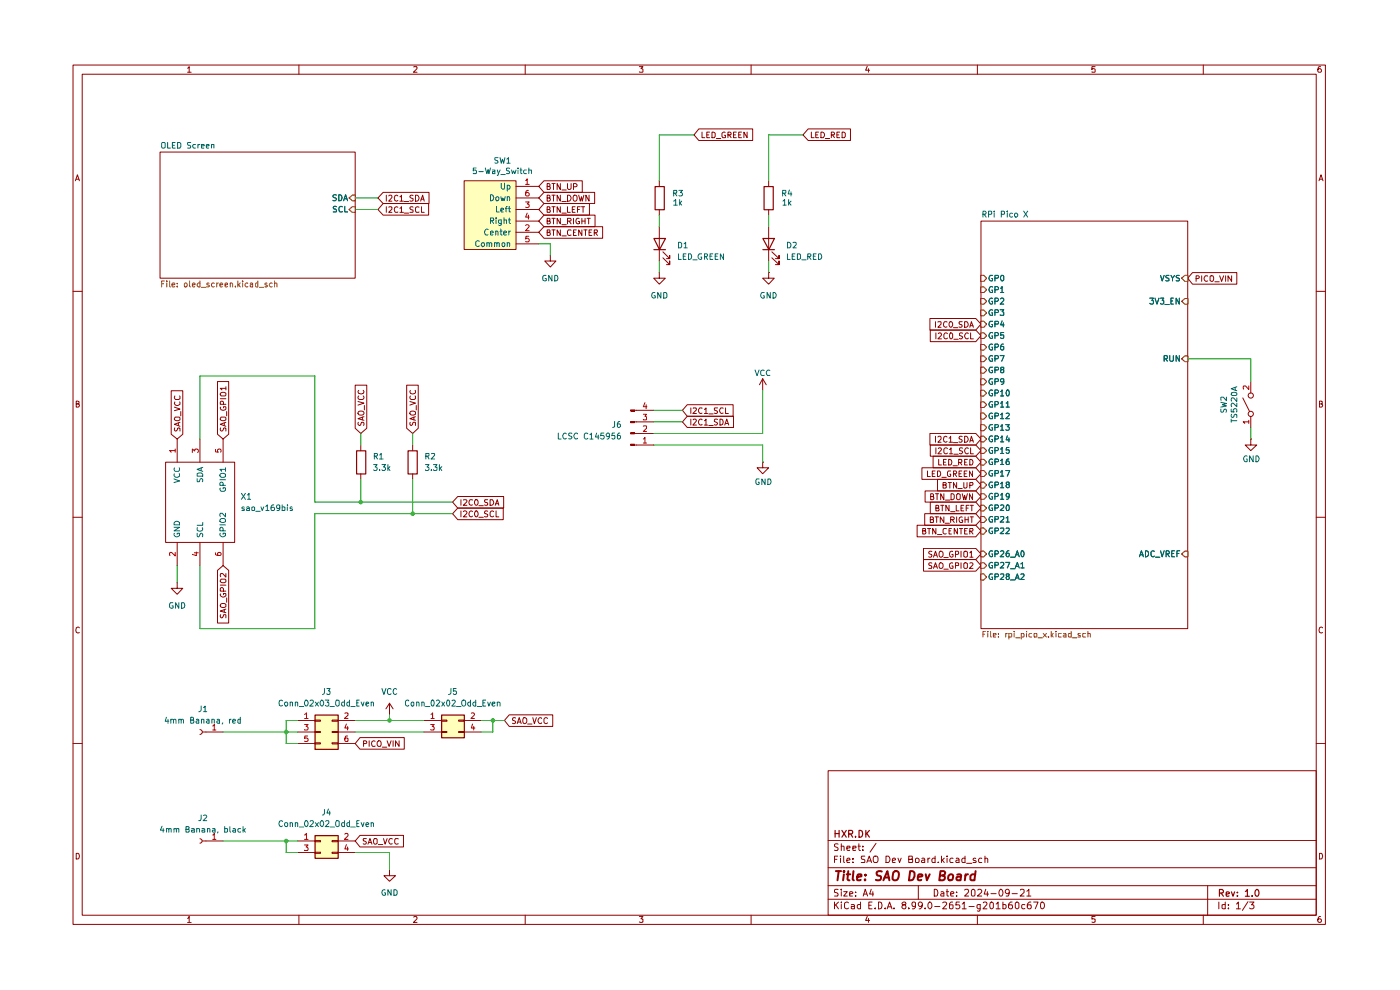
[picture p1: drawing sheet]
<svg xmlns="http://www.w3.org/2000/svg" width="297mm" height="210mm" viewBox="0 0 297 210" stroke-linecap="round" stroke-linejoin="round" font-family="sans-serif">
<g fill="none" stroke="#910000" stroke-width=".21">
<path d="M15.5 13.8h265.7v182.3h-265.7zM17.4 15.7h261.8v178.4h-261.8zM39.8 14.5l.3-.4v1.2M39.8 15.3h.8M63.4 13.8v1.9M87.8 14.2l.6-.1 .1 .4-.8 .8h.8M111.4 13.8v1.9M135.6 14.1h.8l-.4 .5 .4 .1v.5h-.8M159.3 13.8v1.9M184 14.1l-.4 .8h.9M184.2 14.6v.7M207.3 13.8v1.9"/>
<path d="M232.3 14.1h-.7v.6l.2-.1 .5 .1-.1 .6-.6-.1M255.3 13.8v1.9M280.2 14.1l-.5 .1a.94 .94 0 0 0 0 1.1h.5l.1-.1v-.4l-.2-.2h-.3l-.2 .2M16 38.4l.4-1.3 .4 1.3M16.2 38h.6M279.8 38.4l.4-1.3 .5 1.3M279.9 38h.6M15.5 61.8h1.9M279.2 61.8h2M16.2 85.7l.6-.1v-.4l-.6-.1v1.3h.4l.2-.5-.3-.2M279.9 85.7l.6-.1v-.4l-.6-.1v1.3l.6-.1 .1-.4-.3-.2M15.5 109.7h1.9"/>
<path d="M279.2 109.7h2M16.8 133.2l-.2-.2a.65 .65 0 0 0-.5 .6 .65 .65 0 0 0 .5 .7l.2-.1M280.6 133.2l-.3-.2a.65 .65 0 0 0-.5 .6 .65 .65 0 0 0 .5 .7l.3-.1M15.5 157.7h1.9M279.2 157.7h2M175.7 163.5h103.5v30.6h-103.5zM175.7 178.3h103.5M177.8 179.1l-.5-.1-.3 .2v.3l.8 .5-.3 .4-.5-.1M178.5 179.6l.5-.1 .1 .9M178.5 179v1.4M179.7 179.9l.6-.1v-.3h-.6v.2v.6h.6M180.9 179.9l.7-.1-.1-.3h-.6v.8h.6"/>
<path d="M182 179.5h.5M182.2 179v1.2l.3 .2M183 179.5v.2M185.8 178.9l-1.2 1.9M16.2 181a.66 .66 0 0 1 .6 .4 .66 .66 0 0 1-.2 .8h-.4zM39.8 194.8l.3-.4v1.3M39.8 195.7h.8M63.4 194.1v2M87.8 194.6l.4-.2 .3 .4-.8 .9h.8M111.4 194.1v2M135.6 194.4h.8l-.4 .5 .4 .1v.6h-.8M159.3 194.1v2"/>
<path d="M175.7 190.8h103.5M175.7 187.9h103.5M175.7 184.1h103.5M177 191.3v1.5M177 182.3h.5M177.3 191.9l.6 .9M177.7 181.6h-.7v1.4M177.8 188.7h-.7v.6a.53 .53 0 0 1 .6 .2 .53 .53 0 0 1 0 .6h-.7M177.9 191.3l-.9 .9M178.3 181.6v.1M178.3 182v1M178.5 191.3v.2"/>
<path d="M178.5 188.6v.2M178.5 189.1v1M178.5 191.9v.9M179 189.1h.7l-.7 1h.7M179 181.6v1.2l.2 .2M179.7 182.5l.6-.1-.1-.4-.5 .1v.7v.2h.6M180 191.5l-.4-.2-.4 .4v.9l.4 .2 .4-.2M180.3 189.7l.6-.2-.1-.3h-.5v.9h.5M180.6 191.9h.4l.3 .1v.8M180.9 182.9v.1M180.9 182.1v.2M181.3 192.2l-.7 .1v.4h.7"/>
<path d="M181.5 190v.1M181.5 189.2v.1M182.5 191.9h-.4l-.2 .2v.4l.2 .3 .4-.1M182.5 191.3v1.5M183 180.3v.1M183.1 190.1l.5-1.5 .5 1.5M183.2 189.7h.7M183.5 181.6h-.7a.53 .53 0 0 0 0 .6 .53 .53 0 0 0 .6 .2v.6h-.7M183.9 183l.5-1.4 .5 1.4M184 194.4l-.4 .8h.9M184.1 182.6h.6M184.2 194.8v.9"/>
<path d="M184.3 192h.5M184.8 188.6l-.3 1.1h.8M185 191.3h-.7v1.5h.7M185.2 189.1v1M185.3 181.8a.55 .55 0 0 1 1 .2l-.1 .8-.2 .2h-.5a.99 .99 0 0 1-.2-1.2zM185.7 192.6v.2M186.3 191.3l.7 .2v1.1l-.3 .2h-.4zM187.8 192.6v.2M188 181.6h.5l.2 .3 .1 .5-.3 .6h-.5zM188.2 192.8l.5-1.5 .5 1.5M188.4 192.4h.7M189.3 182.5l.7-.1-.2-.4-.4 .1-.1 .7 .1 .2h.5"/>
<path d="M189.7 192.6v.2M190.5 182l.3 1 .4-1M191.7 191.9h-.2l-.2-.3a.46 .46 0 0 1 .5-.3 .46 .46 0 0 1 .4 .3l-.1 .3-.6 .1a.43 .43 0 0 0-.1 .6 .43 .43 0 0 0 .6 .1 .43 .43 0 0 0 .1-.6l-.2-.2M192.8 192.6v.2M192.8 182.3l.7-.1v-.6h-.7v1.4h.7v-.7h-.2M194.2 191.9l-.2 .4-.5-.1v-.8l.5-.1 .2 .2v.9l-.3 .4h-.4M194.2 182.2l.1-.1a.45 .45 0 0 1 .7 .2l-.1 .6-.6 .1zM194.8 187.9v2.9M195.6 182.1l.4-.1 .2 .3v.7h-.6l-.1-.4 .7-.2M195.7 191.9l-.2 .3-.4 .1-.3-.4v-.3l.3-.3 .6 .3-.1 .8-.4 .4h-.2M196.3 192.6v.2M196.8 182v1"/>
<path d="M197.2 191.3a.76 .76 0 0 1 .5 .8 .76 .76 0 0 1-.5 .7 .89 .89 0 0 1 0-1.5zM197.3 182l-.5 .3M198.2 188.6a.8 .8 0 0 1 .8 .6 .8 .8 0 0 1-.3 .9h-.5zM198.3 192.3h1.1M198.4 181.6v1.4h-.5l-.2-.7 .2-.3 .5 .1M199 182.9v.1M199.6 189.2l.4-.1 .2 .2v.8h-.6v-.4l.6-.2M199.7 181.6v1.4M199.9 182.5l.4 .5M200 191.5l.6-.2 .2 .3-.1 .3-.7 .9h.8M200.3 182l-.6 .6M200.7 189.1h.5"/>
<path d="M200.9 188.6v1.3l.1 .2h.2M200.9 181.6v.1M200.9 182v1M201.7 189.7l.7-.2-.2-.4h-.4l-.1 .2v.6l.1 .2h.5M202.1 191.3h-.3l-.4 .4v.9l.3 .2 .5-.2-.1-.7h-.6l-.1 .3M202.2 182.1l-.4-.1-.3 .3 .2 .7h.5M202.9 182.1l.3-.1 .3 .3v.7h-.6l-.1-.4 .7-.2M202.9 190v.1M202.9 189.2v.1M203.5 191.3h-.6l-.1 .7 .7-.1 .1 .6-.3 .3h-.4l-.1-.2M204.1 191.8l.5-.5v1.5M204.1 192.8h.9"/>
<path d="M204.6 188.8l.6-.2 .3 .4-.1 .3-.8 .8h.9M204.7 181.6v1.4h-.5l-.2-.7 .3-.3 .4 .1M205.1 183.1h1.1M205.6 192.3h1.1M206.2 188.8l.3-.2 .3 .4v.8l-.1 .3h-.5l-.1-.3zM207 182.1a.36 .36 0 0 0-.6 .2l.7 .4-.1 .3h-.6M207.3 194.1v2M207.4 188.8l.2-.2h.3l.4 .5-.1 .2-.9 .8h1M207.9 191.9v1.3h-.6M207.9 191.9h-.4l-.2 .2v.4l.2 .3 .4-.1M208.3 182.1l-.4-.1-.3 .3 .1 .6 .6 .1M208.6 191.5l.2-.2h.3l.3 .5-.9 1h.9"/>
<path d="M209 182.2v-.1a.36 .36 0 0 1 .5 .2v.7M209 181.6v1.4M209.1 188.6l-.3 1.1h.9M209.5 189.1v1M210.1 191.5l.3-.2 .3 .3v.9l-.3 .3a.82 .82 0 0 1-.3-1.3zM210.2 189.6h1.1M211.3 191.8l.4-.5v1.5M211.3 192.8h.9M212.3 188.6a.87 .87 0 0 1 .2 1.5h-.3l-.3-.5 .1-.6zM212.8 191.9h.4l.2 .2v.4l-.2 .3-.4-.1M212.8 191.3v1.5M214.1 189.3l-.2 .3-.6-.3 .1-.5 .5-.2a.94 .94 0 0 1 0 1.5h-.5"/>
<path d="M214.7 191.3h-.3l-.4 .4-.1 .8a.46 .46 0 0 0 .5 .3 .46 .46 0 0 0 .4-.3l-.1-.6h-.6l-.2 .3M214.7 189.6h1.1M215.4 191.6l.3-.3 .5 .3v.9l-.4 .3-.4-.3zM216.5 188.8l.2-.2 .5 .1 .1 .6-.9 .8h.9M217.4 191.9h-.4l-.3 .2 .1 .6h.6M217.8 189.1l.5-.5v1.5M217.8 190.1h.9M218.7 191.3h-.3l-.4 .4-.1 .8a.46 .46 0 0 0 .5 .3 .46 .46 0 0 0 .4-.3l-.1-.6h-.6l-.2 .3M219.3 191.3h.9l-.6 1.5M220.8 191.5l.3-.2a.76 .76 0 0 1 .5 .8 .76 .76 0 0 1-.5 .7l-.3-.2-.1-.3zM232.3 194.4h-.7v.6h.7v.6h-.7M255.3 194.1v2"/>
<path d="M256.2 187.9v6.2M258.6 191.3v1.5M259.9 191.9h-.7v.7l.3 .2 .4-.1M259.9 191.3v1.5M260.6 192.6v.2M260.6 191.9v.1M262.3 191.8l.4-.5v1.5M262.3 192.8h.8M264.7 191.3l-1.1 1.8M265.1 191.3h.9l-.5 .6 .4 .1 .1 .5a.59 .59 0 0 1-.9 .1M279.9 181a.66 .66 0 0 1 .7 .4 .66 .66 0 0 1-.3 .8h-.4zM280.2 194.4a.72 .72 0 0 0-.6 .5 .72 .72 0 0 0 .2 .8l.4-.1a.42 .42 0 0 0 0-.6 .42 .42 0 0 0-.5 0l-.1 .2"/>
</g>
<g fill="none" stroke="#910000" stroke-width=".25">
<path d="M177.2 176.1v1.5M177.2 176.8h.8M178 176.1v1.5M178.6 176.1l.9 1.5M179.5 176.1l-.9 1.5M180 176.9l.8-.1v-.6l-.8-.1v1.5M180.5 176.9l.4 .7M181.5 177.4v.2M182.2 176.1h.4a.75 .75 0 0 1 .4 .9 .75 .75 0 0 1-.8 .6zM183.7 176.1v1.5M183.9 176.7l.5 .9M184.4 176.1l-.7 .9"/>
<path d="M258.7 189.4h.8v-.5l-.2-.2h-.6v1.4M259 189.4l.5 .7M260.1 189.7l.7-.2-.1-.2h-.6v.7h.6M261.2 189.2l.4 .9 .3-.9M262.5 190v.1M262.5 189.3v.1M264.2 189.1l.4-.4v1.4M264.2 190.1h.8M265.6 190v.1M266.6 188.7a.76 .76 0 0 1 .5 .7 .76 .76 0 0 1-.5 .7l-.3-.2a.99 .99 0 0 1 .3-1.2z"/>
</g>
<g fill="none" stroke="#910000" stroke-width=".42">
<path d="M177.3 184.8h1.1M177.9 184.8l-.2 1.9M179 185.5l-.1 1.2M179.1 184.8l-.2 .1 .1 .1 .1-.2-.1 .2M179.6 185.5h.8M180 184.8l-.2 1.7 .4 .2M181.1 184.8l-.2 1.7 .2 .2M181.8 186.1l.9-.2v-.4h-.5l-.3 .2-.1 .9h.8M183.5 186.6v.1M183.6 185.5v.2M187.1 184.9a.79 .79 0 0 0-1.1 .2l.1 .5 .7 .3 .1 .4-.1 .3-.3 .1-.7-.1M187.4 186.7l.9-1.9 .4 1.9"/>
<path d="M187.7 186.1h.9M189.5 185a.7 .7 0 0 1 1.1 0 1.36 1.36 0 0 1-.6 1.7l-.5-.1a1.87 1.87 0 0 1 0-1.6zM193.1 184.8h.4l.4 .2a1.28 1.28 0 0 1-.7 1.7h-.4zM194.7 186.1l.9-.2v-.4h-.6l-.2 .2v.9h.6M196.4 185.5l.2 1.2 .6-1.2M199.4 185.7l.9-.1 .2-.5-.1-.1-.2-.2h-.7l-.2 1.9h.7l.4-.1v-.8l-.4-.1M201.2 185.8l.4-.3h.5l.1 .3-.1 .5a.52 .52 0 0 1-.5 .4 .52 .52 0 0 1-.5-.4zM203.1 185.5h.7l-.1 1.2M203.8 185.9l-.8 .2-.1 .1 .1 .4h.7M204.8 185.5l-.1 1.2M205.4 185.5l-.6 .3M206.9 185.5a.72 .72 0 0 0-1 .3v.8h.8"/>
<path d="M207 184.8l-.3 1.9"/>
</g>
<path d="M74.1 42l.7-.6h.6v1.2h-.6z" fill="#fff"/>
<path d="M74.1 42l.7-.6h.6v1.2h-.6z" fill="none" stroke="#765500" stroke-width=".21"/>
<path d="M71.4 41.4l-.5-.1-.3 .3 .1 .2 .5 .2 .2 .3-.3 .3-.5-.1M71.9 41.3a.64 .64 0 0 1 .7 .6 .64 .64 0 0 1-.7 .7zM72.9 42.6l.4-1.3 .4 1.3M73.1 42.2h.5" fill="none" stroke="#006665" stroke-width=".21"/>
<path d="M74.1 44.4l.7-.5h.6v1.1h-.6z" fill="#fff"/>
<path d="M74.1 44.4l.7-.5h.6v1.1h-.6z" fill="none" stroke="#765500" stroke-width=".21"/>
<path d="M71.4 43.9l-.5-.1-.2 .2 .1 .3 .6 .2v.4l-.7 .1M72.6 43.9l-.2-.1a.67 .67 0 0 0-.5 .5 .67 .67 0 0 0 .2 .7l.5-.1M73.1 43.8v1.2h.6" fill="none" stroke="#006665" stroke-width=".21"/>
<g fill="#fff">
<path d="M33.9 32.3h41.5v26.7h-41.5z"/>
<path d="M208.1 102.3h.6l.6 .6-.6 .6h-.6z"/>
</g>
<path d="M208.1 102.3h.6l.6 .6-.6 .6h-.6z" fill="none" stroke="#765500" stroke-width=".21"/>
<path d="M210.6 102.3h-.5a.66 .66 0 0 0-.3 .7 .66 .66 0 0 0 .6 .5l.2-.1v-.4h-.2M211.1 102.9l.6-.1 .1-.4-.1-.1h-.6v1.2M212.3 102.6l.3-.3v1.2M212.3 103.5h.6M213.7 102.8l-.3-.3 .1-.2h.5v.4l-.5 .1-.1 .4a.35 .35 0 0 0 .4 .3 .35 .35 0 0 0 .3-.3l-.1-.4h-.1" fill="none" stroke="#006665" stroke-width=".21"/>
<path d="M208.1 104.7h.6l.6 .6-.6 .6h-.6z" fill="#fff"/>
<path d="M208.1 104.7h.6l.6 .6-.6 .6h-.6z" fill="none" stroke="#765500" stroke-width=".21"/>
<path d="M210.6 104.7l-.2-.1a.64 .64 0 0 0-.6 .7 .64 .64 0 0 0 .6 .6l.2-.1v-.4h-.2M211.1 105.3h.5l.2-.4-.2-.3h-.5v1.3M212.3 105h.1l.2-.4v1.3M212.3 105.9h.6M214.1 105.2l-.1 .2h-.5a.43 .43 0 0 1 0-.5 .43 .43 0 0 1 .5-.2v.1a.85 .85 0 0 1-.2 1.1h-.3" fill="none" stroke="#006665" stroke-width=".21"/>
<path d="M208.1 107.2h.6l.6 .6-.6 .6h-.6z" fill="#fff"/>
<path d="M208.1 107.2h.6l.6 .6-.6 .6h-.6z" fill="none" stroke="#765500" stroke-width=".21"/>
<path d="M210.6 107.2a.61 .61 0 0 0-.8 .3 .61 .61 0 0 0 .3 .8h.5v-.5h-.2M211.1 107.8h.5l.2-.3-.1-.3-.6-.1v1.2M212.3 107.2h.6v.4l-.7 .7h.7M213.5 107.2l.4-.1a.91 .91 0 0 1 0 1.2l-.4-.1z" fill="none" stroke="#006665" stroke-width=".21"/>
<path d="M208.1 109.6h.6l.6 .6-.6 .6h-.6z" fill="#fff"/>
<path d="M208.1 109.6h.6l.6 .6-.6 .6h-.6z" fill="none" stroke="#765500" stroke-width=".21"/>
<path d="M210.6 109.6a.61 .61 0 0 0-.8 .4 .61 .61 0 0 0 .3 .7h.5v-.5h-.2M211.1 110.1h.6l.1-.1-.1-.4h-.6v1.1M212.3 109.6h.6v.5l-.7 .6h.7M213.4 109.9l.4-.3v1.1M213.4 110.7h.7" fill="none" stroke="#006665" stroke-width=".21"/>
<path d="M208.1 112h.6l.6 .6-.6 .7h-.6z" fill="#fff"/>
<path d="M208.1 112h.6l.6 .6-.6 .7h-.6z" fill="none" stroke="#765500" stroke-width=".21"/>
<path d="M210.6 112h-.5a.61 .61 0 0 0-.3 .8 .61 .61 0 0 0 .8 .3v-.4h-.2M211.1 112.6l.6-.1 .1-.3-.1-.2h-.6v1.2M212.3 112.1l.5-.1 .1 .5-.7 .7h.7M213.4 112.1l.6-.1 .1 .3-.7 .9h.7" fill="none" stroke="#006665" stroke-width=".21"/>
<path d="M250.7 76.1l.7-.6h.6v1.2h-.6z" fill="#fff"/>
<path d="M250.7 76.1l.7-.6h.6v1.2h-.6z" fill="none" stroke="#765500" stroke-width=".21"/>
<path d="M247 76.1h.5l.1-.2v-.4l-.6-.1v1.2M247.3 76.1l.3 .5M248.2 75.4v1.1l.1 .1h.4l.2-.1v-1.1M250.2 75.4v1.2l-.7-1.2v1.2" fill="none" stroke="#006665" stroke-width=".21"/>
<path d="M208.1 116.9h.6l.6 .6-.6 .6h-.6z" fill="#fff"/>
<path d="M208.1 116.9h.6l.6 .6-.6 .6h-.6z" fill="none" stroke="#765500" stroke-width=".21"/>
<path d="M210.6 116.9l-.2-.1a.64 .64 0 0 0-.6 .7 .64 .64 0 0 0 .6 .6l.2-.1v-.5h-.2M211.1 117.5h.5l.2-.4-.2-.3h-.5v1.3M212.3 117l.1-.2h.4l.1 .2v.3l-.7 .8h.7M214 116.8h-.2a.93 .93 0 0 0-.3 1.2h.5l.1-.5-.1-.2h-.5l-.1 .2M214.4 118.2h.9M215.4 118.1l.4-1.3 .4 1.3M215.6 117.7h.5M216.8 116.8a.68 .68 0 0 1 .5 .7 .68 .68 0 0 1-.5 .6l-.2-.5 .1-.6z" fill="none" stroke="#006665" stroke-width=".21"/>
<path d="M208.1 119.4h.6l.6 .6-.6 .6h-.6z" fill="#fff"/>
<path d="M208.1 119.4h.6l.6 .6-.6 .6h-.6z" fill="none" stroke="#765500" stroke-width=".21"/>
<path d="M210.6 119.4a.61 .61 0 0 0-.8 .3 .61 .61 0 0 0 .3 .8h.5v-.5h-.2M211.1 119.9h.6l.1-.2-.1-.3-.6-.1v1.2M212.3 119.4h.6v.4l-.7 .7h.7M213.4 119.3h.8l-.5 1.2M216.6 119.6l.3-.3v1.2M214.4 120.6h.9M215.4 120.5l.4-1.2 .4 1.2M215.6 120.1h.5M216.6 120.5h.7" fill="none" stroke="#006665" stroke-width=".21"/>
<path d="M250.7 59l.7-.6h.6v1.3h-.6z" fill="#fff"/>
<path d="M250.7 59l.7-.6h.6v1.3h-.6z" fill="none" stroke="#765500" stroke-width=".21"/>
<path d="M246.2 58.4l.3 1.2 .5-1.2M248 58.4h-.5l-.2 .2 .2 .3 .5 .2v.4h-.7M248.4 58.4l.3 .6 .5-.6M248.7 59v.6M250.2 58.4h-.5l-.2 .2 .2 .3 .5 .2v.4h-.7" fill="none" stroke="#006665" stroke-width=".21"/>
<path d="M208.1 121.7h.6l.6 .7-.6 .6h-.6z" fill="#fff"/>
<path d="M208.1 121.7h.6l.6 .7-.6 .6h-.6z" fill="none" stroke="#765500" stroke-width=".21"/>
<path d="M210.6 121.7h-.5a.61 .61 0 0 0-.3 .8 .61 .61 0 0 0 .8 .3v-.4h-.2M211.1 122.3h.6l.1-.4-.1-.2h-.6v1.2M212.3 121.8l.5-.1 .1 .6-.7 .6h.7M213.7 122.3l-.3-.3 .1-.3h.5a.44 .44 0 0 1 0 .5 .44 .44 0 0 1-.5 .1 .35 .35 0 0 0 .1 .6 .35 .35 0 0 0 .5-.2 .35 .35 0 0 0-.2-.4M214.4 123h.9M215.4 122.9l.4-1.2 .4 1.2M215.6 122.6h.5M216.6 121.8l.6-.1 .1 .4-.8 .8h.8" fill="none" stroke="#006665" stroke-width=".21"/>
<path d="M250.7 117.5l.7-.6h.6v1.2h-.6z" fill="#fff"/>
<path d="M250.7 117.5l.7-.6h.6v1.2h-.6z" fill="none" stroke="#765500" stroke-width=".21"/>
<path d="M241.7 118.1l.4-1.3 .5 1.3M241.9 117.7h.6M243 116.8a.64 .64 0 0 1 .7 .7 .64 .64 0 0 1-.7 .6zM244.9 117l-.2-.2-.4 .2v.9a.36 .36 0 0 0 .6 .1v-.1M245.1 118.2h.9M246.2 116.8l.3 1.3 .5-1.3M247.4 117.5l.6-.1v-.5l-.6-.1v1.3M247.6 117.5l.5 .6M248.6 117.4h.4M249.2 116.8h-.6v1.3h.6M249.7 117.4h.4M250.3 116.8h-.6v1.3" fill="none" stroke="#006665" stroke-width=".21"/>
<path d="M250.7 63.9l.7-.6h.6v1.2h-.6z" fill="#fff"/>
<path d="M250.7 63.9l.7-.6h.6v1.2h-.6z" fill="none" stroke="#765500" stroke-width=".21"/>
<path d="M243.9 63.2h.8l-.4 .6h.4v.5l-.2 .2-.6-.2M245 63.2l.4 1.3 .5-1.3M246.2 63.2h.7l-.4 .6h.4v.5l-.2 .2h-.3l-.2-.2M247.1 64.6h1M248.4 63.8h.3M248.9 63.2h-.5v1.3h.5M250.2 63.2v1.3l-.7-1.3v1.3" fill="none" stroke="#006665" stroke-width=".21"/>
<path d="M208.1 70.6h.6l.6 .6-.6 .6h-.6z" fill="#fff"/>
<path d="M208.1 70.6h.6l.6 .6-.6 .6h-.6z" fill="none" stroke="#765500" stroke-width=".21"/>
<path d="M210.6 70.6a.54 .54 0 0 0-.7 .1 .54 .54 0 0 0-.1 .6l.4 .5 .4-.1v-.4h-.2M211.1 71.2l.6-.1 .1-.3-.2-.3h-.5v1.3M212.9 70.5h-.6v.6h.6v.5l-.1 .2h-.4l-.1-.2" fill="none" stroke="#006665" stroke-width=".21"/>
<path d="M208.1 73.1h.6l.6 .6-.6 .5h-.6z" fill="#fff"/>
<path d="M208.1 73.1h.6l.6 .6-.6 .5h-.6z" fill="none" stroke="#765500" stroke-width=".21"/>
<path d="M210.6 73.1l-.2-.1a.64 .64 0 0 0-.6 .6 .64 .64 0 0 0 .6 .6h.2v-.5h-.2M211.1 73.7h.5l.2-.5-.2-.2h-.5v1.2M212.8 73l-.4 .1-.1 .9 .2 .2 .4-.1-.1-.6h-.4l-.1 .2" fill="none" stroke="#006665" stroke-width=".21"/>
<path d="M208.1 85.3h.6l.6 .5-.6 .6h-.6z" fill="#fff"/>
<path d="M208.1 85.3h.6l.6 .5-.6 .6h-.6z" fill="none" stroke="#765500" stroke-width=".21"/>
<path d="M210.6 85.3l-.2-.1a.66 .66 0 0 0-.6 .4 .66 .66 0 0 0 .3 .8h.5v-.6h-.2M211.1 85.8h.5l.2-.2-.1-.3-.6-.1v1.2M212.3 85.5h.1l.2-.3v1.2M212.3 86.4h.6M213.4 85.5l.4-.3v1.2M213.4 86.4h.7" fill="none" stroke="#006665" stroke-width=".21"/>
<path d="M208.1 87.6h.6l.6 .7-.6 .6h-.6z" fill="#fff"/>
<path d="M208.1 87.6h.6l.6 .7-.6 .6h-.6z" fill="none" stroke="#765500" stroke-width=".21"/>
<path d="M210.6 87.7a.61 .61 0 0 0-.8 .3 .61 .61 0 0 0 .3 .8h.5v-.5h-.2M211.1 88.2h.6l.1-.1-.1-.4-.6-.1v1.2M212.3 88l.3-.4v1.2M212.3 88.8h.6M213.4 87.7l.5-.1 .2 .4-.7 .8h.7" fill="none" stroke="#006665" stroke-width=".21"/>
<path d="M208.1 97.4h.6l.6 .6-.6 .6h-.6z" fill="#fff"/>
<path d="M208.1 97.4h.6l.6 .6-.6 .6h-.6z" fill="none" stroke="#765500" stroke-width=".21"/>
<path d="M210.6 97.4a.61 .61 0 0 0-.8 .4 .61 .61 0 0 0 .3 .7h.5v-.5h-.2M211.1 98h.6l.1-.2-.1-.4h-.6v1.1M212.3 97.7l.3-.3v1.1M212.3 98.5h.6M214 97.4h-.4l-.2 .5 .1 .6h.5v-.6l-.3-.1-.3 .2" fill="none" stroke="#006665" stroke-width=".21"/>
<path d="M208.1 99.8h.6l.6 .7-.6 .6h-.6z" fill="#fff"/>
<path d="M208.1 99.8h.6l.6 .7-.6 .6h-.6z" fill="none" stroke="#765500" stroke-width=".21"/>
<path d="M210.6 99.8h-.5a.61 .61 0 0 0-.3 .8 .61 .61 0 0 0 .8 .3v-.4h-.2M213.4 99.8h.8l-.5 1.2M211.1 100.4h.6l.1-.4-.1-.2h-.6v1.2M212.3 100.2l.3-.4v1.2M212.3 101h.6" fill="none" stroke="#006665" stroke-width=".21"/>
<path d="M208.1 68.2h.6l.6 .5-.6 .7h-.6z" fill="#fff"/>
<path d="M208.1 68.2h.6l.6 .5-.6 .7h-.6z" fill="none" stroke="#765500" stroke-width=".21"/>
<path d="M210.6 68.2h-.5a.61 .61 0 0 0-.3 .7 .61 .61 0 0 0 .8 .4v-.5h-.2M211.1 68.7h.6l.1-.4-.1-.1h-.6v1.1M212.6 68.1l-.3 .8h.7M212.8 68.5v.8" fill="none" stroke="#006665" stroke-width=".21"/>
<path d="M208.1 58.4h.6l.6 .6-.6 .7h-.6z" fill="#fff"/>
<path d="M208.1 58.4h.6l.6 .6-.6 .7h-.6z" fill="none" stroke="#765500" stroke-width=".21"/>
<path d="M210.6 58.4h-.5a.61 .61 0 0 0-.3 .8 .61 .61 0 0 0 .8 .3v-.4h-.2M211.1 59l.6-.1 .1-.3-.1-.2h-.6v1.2M212.4 58.4h.4l.1 .2v.7l-.1 .2a.6 .6 0 0 1-.6-.4 .6 .6 0 0 1 .2-.7z" fill="none" stroke="#006665" stroke-width=".21"/>
<path d="M208.1 60.9h.6l.6 .6-.6 .6h-.6z" fill="#fff"/>
<path d="M208.1 60.9h.6l.6 .6-.6 .6h-.6z" fill="none" stroke="#765500" stroke-width=".21"/>
<path d="M210.6 60.9l-.2-.1a.6 .6 0 0 0-.6 .7 .6 .6 0 0 0 .8 .5v-.5h-.2M211.1 61.5l.6-.1 .1-.4-.2-.2h-.5v1.3M212.3 61.1h.1l.2-.3v1.3M212.3 62.1h.6" fill="none" stroke="#006665" stroke-width=".21"/>
<path d="M208.1 63.3h.6l.6 .6-.6 .6h-.6z" fill="#fff"/>
<path d="M208.1 63.3h.6l.6 .6-.6 .6h-.6z" fill="none" stroke="#765500" stroke-width=".21"/>
<path d="M210.6 63.3l-.2-.1a.64 .64 0 0 0-.6 .7 .64 .64 0 0 0 .6 .6l.2-.1v-.5h-.2M211.1 63.9h.5l.2-.4-.2-.3h-.5v1.3M212.3 63.4l.1-.2h.4l.1 .2v.4l-.7 .7h.7" fill="none" stroke="#006665" stroke-width=".21"/>
<path d="M208.1 65.8h.6l.6 .6-.6 .6h-.6z" fill="#fff"/>
<path d="M208.1 65.8h.6l.6 .6-.6 .6h-.6z" fill="none" stroke="#765500" stroke-width=".21"/>
<path d="M210.6 65.8a.61 .61 0 0 0-.8 .3 .61 .61 0 0 0 .3 .8h.5v-.5h-.2M211.1 66.3h.6l.1-.2-.1-.3-.6-.1v1.2M212.2 65.7h.7l-.3 .4 .3 .2v.5h-.7" fill="none" stroke="#006665" stroke-width=".21"/>
<path d="M208.1 75.5h.6l.6 .6-.6 .6h-.6z" fill="#fff"/>
<path d="M208.1 75.5h.6l.6 .6-.6 .6h-.6z" fill="none" stroke="#765500" stroke-width=".21"/>
<path d="M210.6 75.5a.61 .61 0 0 0-.8 .3 .61 .61 0 0 0 .3 .8h.5v-.5h-.2M211.1 76.1h.5l.2-.2-.1-.4-.6-.1v1.2M212.2 75.4h.8l-.5 1.2" fill="none" stroke="#006665" stroke-width=".21"/>
<path d="M208.1 77.9h.6l.6 .7-.6 .6h-.6z" fill="#fff"/>
<path d="M208.1 77.9h.6l.6 .7-.6 .6h-.6z" fill="none" stroke="#765500" stroke-width=".21"/>
<path d="M210.6 77.9h-.5a.61 .61 0 0 0-.3 .8 .61 .61 0 0 0 .8 .3v-.4h-.2M211.1 78.5h.6l.1-.2-.1-.3-.6-.1v1.2M212.5 78.4l-.2-.3 .1-.2h.4l.1 .4a.51 .51 0 0 0-.6 .7h.6v-.5l-.1-.1" fill="none" stroke="#006665" stroke-width=".21"/>
<path d="M208.1 80.3h.6l.6 .6-.6 .7h-.6z" fill="#fff"/>
<path d="M208.1 80.3h.6l.6 .6-.6 .7h-.6z" fill="none" stroke="#765500" stroke-width=".21"/>
<path d="M210.6 80.3h-.5a.61 .61 0 0 0-.3 .8 .61 .61 0 0 0 .8 .3v-.4h-.2M211.1 80.9h.6l.1-.4-.1-.2h-.6v1.2M212.9 80.9l-.1 .1h-.4l-.1-.1v-.4l.1-.2 .5 .1v.9l-.5 .2" fill="none" stroke="#006665" stroke-width=".21"/>
<path d="M208.1 82.8h.6l.6 .6-.6 .6h-.6z" fill="#fff"/>
<path d="M208.1 82.8h.6l.6 .6-.6 .6h-.6z" fill="none" stroke="#765500" stroke-width=".21"/>
<path d="M210.6 82.8l-.2-.1a.64 .64 0 0 0-.6 .7 .64 .64 0 0 0 .6 .6l.2-.1v-.4h-.2M211.1 83.4h.5l.2-.4-.2-.3h-.5v1.3M212.3 83.1h.1l.2-.4v1.3M212.3 84h.6M213.7 82.7a.68 .68 0 0 1 .4 .7 .68 .68 0 0 1-.4 .6l-.3-.5 .1-.6z" fill="none" stroke="#006665" stroke-width=".21"/>
<path d="M208.1 95h.6l.6 .6-.6 .6h-.6z" fill="#fff"/>
<path d="M208.1 95h.6l.6 .6-.6 .6h-.6z" fill="none" stroke="#765500" stroke-width=".21"/>
<path d="M210.6 95l-.2-.1a.64 .64 0 0 0-.6 .6 .64 .64 0 0 0 .6 .7l.2-.1v-.5h-.2M211.1 95.6h.5l.2-.4-.2-.3h-.5v1.3M212.3 95.2h.1l.2-.3v1.3M212.3 96.2h.6M214 94.9h-.5l-.1 .6 .6-.1v.7l-.4 .1-.2-.2" fill="none" stroke="#006665" stroke-width=".21"/>
<path d="M208.1 90.1h.6l.6 .6-.6 .7h-.6z" fill="#fff"/>
<path d="M208.1 90.1h.6l.6 .6-.6 .7h-.6z" fill="none" stroke="#765500" stroke-width=".21"/>
<path d="M210.6 90.1h-.5a.61 .61 0 0 0-.3 .8 .61 .61 0 0 0 .8 .3v-.4h-.2M211.1 90.7l.6-.1 .1-.3-.1-.2h-.6v1.2M212.3 90.4l.3-.3v1.2M212.3 91.3h.6M213.4 90.1h.7l-.4 .4 .4 .3-.1 .4h-.6" fill="none" stroke="#006665" stroke-width=".21"/>
<path d="M208.1 92.5h.6l.6 .6-.6 .6h-.6z" fill="#fff"/>
<path d="M208.1 92.5h.6l.6 .6-.6 .6h-.6z" fill="none" stroke="#765500" stroke-width=".21"/>
<path d="M210.6 92.5h-.2a.6 .6 0 0 0-.6 .6 .6 .6 0 0 0 .8 .5v-.4h-.2M211.1 93.1l.6-.1 .1-.3-.2-.2h-.5v1.2M212.3 92.9l.3-.4v1.2M212.3 93.7h.6M213.7 92.5l-.3 .8h.8M214 92.9v.8" fill="none" stroke="#006665" stroke-width=".21"/>
<path d="M208.1 46.9h43.9v86.4h-43.9z" fill="#fff"/>
<g fill="#ffb">
<path d="M66.8 151.6h4.9v7.3h-4.9z"/>
<path d="M93.6 151.6h4.9v4.9h-4.9z"/>
<path d="M98.5 38.4h11v14.5h-11z"/>
<path d="M66.8 177.2h4.9v4.8h-4.9z"/>
</g>
<path d="M74.1 42l.7-.6h.6v1.2h-.6z" fill="#fff"/>
<path d="M74.1 42l.7-.6h.6v1.2h-.6z" fill="none" stroke="#765500" stroke-width=".21"/>
<path d="M71.4 41.4l-.5-.1-.3 .3 .1 .2 .5 .2 .2 .3-.3 .3-.5-.1M71.9 41.3a.64 .64 0 0 1 .7 .6 .64 .64 0 0 1-.7 .7zM72.9 42.6l.4-1.3 .4 1.3M73.1 42.2h.5" fill="none" stroke="#006665" stroke-width=".21"/>
<path d="M74.1 44.4l.7-.5h.6v1.1h-.6z" fill="#fff"/>
<path d="M74.1 44.4l.7-.5h.6v1.1h-.6z" fill="none" stroke="#765500" stroke-width=".21"/>
<path d="M71.4 43.9l-.5-.1-.2 .2 .1 .3 .6 .2v.4l-.7 .1M72.6 43.9l-.2-.1a.67 .67 0 0 0-.5 .5 .67 .67 0 0 0 .2 .7l.5-.1M73.1 43.8v1.2h.6" fill="none" stroke="#006665" stroke-width=".21"/>
<path d="M33.9 32.3h41.5v26.7h-41.5z" fill="none" stroke="#910000" stroke-width=".21"/>
<path d="M208.1 102.3h.6l.6 .6-.6 .6h-.6z" fill="#fff"/>
<path d="M208.1 102.3h.6l.6 .6-.6 .6h-.6z" fill="none" stroke="#765500" stroke-width=".21"/>
<path d="M210.6 102.3h-.5a.66 .66 0 0 0-.3 .7 .66 .66 0 0 0 .6 .5l.2-.1v-.4h-.2M211.1 102.9l.6-.1 .1-.4-.1-.1h-.6v1.2M212.3 102.6l.3-.3v1.2M212.3 103.5h.6M213.7 102.8l-.3-.3 .1-.2h.5v.4l-.5 .1-.1 .4a.35 .35 0 0 0 .4 .3 .35 .35 0 0 0 .3-.3l-.1-.4h-.1" fill="none" stroke="#006665" stroke-width=".21"/>
<path d="M208.1 104.7h.6l.6 .6-.6 .6h-.6z" fill="#fff"/>
<path d="M208.1 104.7h.6l.6 .6-.6 .6h-.6z" fill="none" stroke="#765500" stroke-width=".21"/>
<path d="M210.6 104.7l-.2-.1a.64 .64 0 0 0-.6 .7 .64 .64 0 0 0 .6 .6l.2-.1v-.4h-.2M211.1 105.3h.5l.2-.4-.2-.3h-.5v1.3M212.3 105h.1l.2-.4v1.3M212.3 105.9h.6M214.1 105.2l-.1 .2h-.5a.43 .43 0 0 1 0-.5 .43 .43 0 0 1 .5-.2v.1a.85 .85 0 0 1-.2 1.1h-.3" fill="none" stroke="#006665" stroke-width=".21"/>
<path d="M208.1 107.2h.6l.6 .6-.6 .6h-.6z" fill="#fff"/>
<path d="M208.1 107.2h.6l.6 .6-.6 .6h-.6z" fill="none" stroke="#765500" stroke-width=".21"/>
<path d="M210.6 107.2a.61 .61 0 0 0-.8 .3 .61 .61 0 0 0 .3 .8h.5v-.5h-.2M211.1 107.8h.5l.2-.3-.1-.3-.6-.1v1.2M212.3 107.2h.6v.4l-.7 .7h.7M213.5 107.2l.4-.1a.91 .91 0 0 1 0 1.2l-.4-.1z" fill="none" stroke="#006665" stroke-width=".21"/>
<path d="M208.1 109.6h.6l.6 .6-.6 .6h-.6z" fill="#fff"/>
<path d="M208.1 109.6h.6l.6 .6-.6 .6h-.6z" fill="none" stroke="#765500" stroke-width=".21"/>
<path d="M210.6 109.6a.61 .61 0 0 0-.8 .4 .61 .61 0 0 0 .3 .7h.5v-.5h-.2M211.1 110.1h.6l.1-.1-.1-.4h-.6v1.1M212.3 109.6h.6v.5l-.7 .6h.7M213.4 109.9l.4-.3v1.1M213.4 110.7h.7" fill="none" stroke="#006665" stroke-width=".21"/>
<path d="M208.1 112h.6l.6 .6-.6 .7h-.6z" fill="#fff"/>
<path d="M208.1 112h.6l.6 .6-.6 .7h-.6z" fill="none" stroke="#765500" stroke-width=".21"/>
<path d="M210.6 112h-.5a.61 .61 0 0 0-.3 .8 .61 .61 0 0 0 .8 .3v-.4h-.2M211.1 112.6l.6-.1 .1-.3-.1-.2h-.6v1.2M212.3 112.1l.5-.1 .1 .5-.7 .7h.7M213.4 112.1l.6-.1 .1 .3-.7 .9h.7" fill="none" stroke="#006665" stroke-width=".21"/>
<path d="M250.7 76.1l.7-.6h.6v1.2h-.6z" fill="#fff"/>
<path d="M250.7 76.1l.7-.6h.6v1.2h-.6z" fill="none" stroke="#765500" stroke-width=".21"/>
<path d="M247 76.1h.5l.1-.2v-.4l-.6-.1v1.2M247.3 76.1l.3 .5M248.2 75.4v1.1l.1 .1h.4l.2-.1v-1.1M250.2 75.4v1.2l-.7-1.2v1.2" fill="none" stroke="#006665" stroke-width=".21"/>
<path d="M208.1 116.9h.6l.6 .6-.6 .6h-.6z" fill="#fff"/>
<path d="M208.1 116.9h.6l.6 .6-.6 .6h-.6z" fill="none" stroke="#765500" stroke-width=".21"/>
<path d="M210.6 116.9l-.2-.1a.64 .64 0 0 0-.6 .7 .64 .64 0 0 0 .6 .6l.2-.1v-.5h-.2M211.1 117.5h.5l.2-.4-.2-.3h-.5v1.3M212.3 117l.1-.2h.4l.1 .2v.3l-.7 .8h.7M214 116.8h-.2a.93 .93 0 0 0-.3 1.2h.5l.1-.5-.1-.2h-.5l-.1 .2M214.4 118.2h.9M215.4 118.1l.4-1.3 .4 1.3M215.6 117.7h.5M216.8 116.8a.68 .68 0 0 1 .5 .7 .68 .68 0 0 1-.5 .6l-.2-.5 .1-.6z" fill="none" stroke="#006665" stroke-width=".21"/>
<path d="M208.1 119.4h.6l.6 .6-.6 .6h-.6z" fill="#fff"/>
<path d="M208.1 119.4h.6l.6 .6-.6 .6h-.6z" fill="none" stroke="#765500" stroke-width=".21"/>
<path d="M210.6 119.4a.61 .61 0 0 0-.8 .3 .61 .61 0 0 0 .3 .8h.5v-.5h-.2M211.1 119.9h.6l.1-.2-.1-.3-.6-.1v1.2M212.3 119.4h.6v.4l-.7 .7h.7M213.4 119.3h.8l-.5 1.2M216.6 119.6l.3-.3v1.2M214.4 120.6h.9M215.4 120.5l.4-1.2 .4 1.2M215.6 120.1h.5M216.6 120.5h.7" fill="none" stroke="#006665" stroke-width=".21"/>
<path d="M250.7 59l.7-.6h.6v1.3h-.6z" fill="#fff"/>
<path d="M250.7 59l.7-.6h.6v1.3h-.6z" fill="none" stroke="#765500" stroke-width=".21"/>
<path d="M246.2 58.4l.3 1.2 .5-1.2M248 58.4h-.5l-.2 .2 .2 .3 .5 .2v.4h-.7M248.4 58.4l.3 .6 .5-.6M248.7 59v.6M250.2 58.4h-.5l-.2 .2 .2 .3 .5 .2v.4h-.7" fill="none" stroke="#006665" stroke-width=".21"/>
<path d="M208.1 121.7h.6l.6 .7-.6 .6h-.6z" fill="#fff"/>
<path d="M208.1 121.7h.6l.6 .7-.6 .6h-.6z" fill="none" stroke="#765500" stroke-width=".21"/>
<path d="M210.6 121.7h-.5a.61 .61 0 0 0-.3 .8 .61 .61 0 0 0 .8 .3v-.4h-.2M211.1 122.3h.6l.1-.4-.1-.2h-.6v1.2M212.3 121.8l.5-.1 .1 .6-.7 .6h.7M213.7 122.3l-.3-.3 .1-.3h.5a.44 .44 0 0 1 0 .5 .44 .44 0 0 1-.5 .1 .35 .35 0 0 0 .1 .6 .35 .35 0 0 0 .5-.2 .35 .35 0 0 0-.2-.4M214.4 123h.9M215.4 122.9l.4-1.2 .4 1.2M215.6 122.6h.5M216.6 121.8l.6-.1 .1 .4-.8 .8h.8" fill="none" stroke="#006665" stroke-width=".21"/>
<path d="M250.7 117.5l.7-.6h.6v1.2h-.6z" fill="#fff"/>
<path d="M250.7 117.5l.7-.6h.6v1.2h-.6z" fill="none" stroke="#765500" stroke-width=".21"/>
<path d="M241.7 118.1l.4-1.3 .5 1.3M241.9 117.7h.6M243 116.8a.64 .64 0 0 1 .7 .7 .64 .64 0 0 1-.7 .6zM244.9 117l-.2-.2-.4 .2v.9a.36 .36 0 0 0 .6 .1v-.1M245.1 118.2h.9M246.2 116.8l.3 1.3 .5-1.3M247.4 117.5l.6-.1v-.5l-.6-.1v1.3M247.6 117.5l.5 .6M248.6 117.4h.4M249.2 116.8h-.6v1.3h.6M249.7 117.4h.4M250.3 116.8h-.6v1.3" fill="none" stroke="#006665" stroke-width=".21"/>
<path d="M250.7 63.9l.7-.6h.6v1.2h-.6z" fill="#fff"/>
<path d="M250.7 63.9l.7-.6h.6v1.2h-.6z" fill="none" stroke="#765500" stroke-width=".21"/>
<path d="M243.9 63.2h.8l-.4 .6h.4v.5l-.2 .2-.6-.2M245 63.2l.4 1.3 .5-1.3M246.2 63.2h.7l-.4 .6h.4v.5l-.2 .2h-.3l-.2-.2M247.1 64.6h1M248.4 63.8h.3M248.9 63.2h-.5v1.3h.5M250.2 63.2v1.3l-.7-1.3v1.3" fill="none" stroke="#006665" stroke-width=".21"/>
<path d="M208.1 70.6h.6l.6 .6-.6 .6h-.6z" fill="#fff"/>
<path d="M208.1 70.6h.6l.6 .6-.6 .6h-.6z" fill="none" stroke="#765500" stroke-width=".21"/>
<path d="M210.6 70.6a.54 .54 0 0 0-.7 .1 .54 .54 0 0 0-.1 .6l.4 .5 .4-.1v-.4h-.2M211.1 71.2l.6-.1 .1-.3-.2-.3h-.5v1.3M212.9 70.5h-.6v.6h.6v.5l-.1 .2h-.4l-.1-.2" fill="none" stroke="#006665" stroke-width=".21"/>
<path d="M208.1 73.1h.6l.6 .6-.6 .5h-.6z" fill="#fff"/>
<path d="M208.1 73.1h.6l.6 .6-.6 .5h-.6z" fill="none" stroke="#765500" stroke-width=".21"/>
<path d="M210.6 73.1l-.2-.1a.64 .64 0 0 0-.6 .6 .64 .64 0 0 0 .6 .6h.2v-.5h-.2M211.1 73.7h.5l.2-.5-.2-.2h-.5v1.2M212.8 73l-.4 .1-.1 .9 .2 .2 .4-.1-.1-.6h-.4l-.1 .2" fill="none" stroke="#006665" stroke-width=".21"/>
<path d="M208.1 85.3h.6l.6 .5-.6 .6h-.6z" fill="#fff"/>
<path d="M208.1 85.3h.6l.6 .5-.6 .6h-.6z" fill="none" stroke="#765500" stroke-width=".21"/>
<path d="M210.6 85.3l-.2-.1a.66 .66 0 0 0-.6 .4 .66 .66 0 0 0 .3 .8h.5v-.6h-.2M211.1 85.8h.5l.2-.2-.1-.3-.6-.1v1.2M212.3 85.5h.1l.2-.3v1.2M212.3 86.4h.6M213.4 85.5l.4-.3v1.2M213.4 86.4h.7" fill="none" stroke="#006665" stroke-width=".21"/>
<path d="M208.1 87.6h.6l.6 .7-.6 .6h-.6z" fill="#fff"/>
<path d="M208.1 87.6h.6l.6 .7-.6 .6h-.6z" fill="none" stroke="#765500" stroke-width=".21"/>
<path d="M210.6 87.7a.61 .61 0 0 0-.8 .3 .61 .61 0 0 0 .3 .8h.5v-.5h-.2M211.1 88.2h.6l.1-.1-.1-.4-.6-.1v1.2M212.3 88l.3-.4v1.2M212.3 88.8h.6M213.4 87.7l.5-.1 .2 .4-.7 .8h.7" fill="none" stroke="#006665" stroke-width=".21"/>
<path d="M208.1 97.4h.6l.6 .6-.6 .6h-.6z" fill="#fff"/>
<path d="M208.1 97.4h.6l.6 .6-.6 .6h-.6z" fill="none" stroke="#765500" stroke-width=".21"/>
<path d="M210.6 97.4a.61 .61 0 0 0-.8 .4 .61 .61 0 0 0 .3 .7h.5v-.5h-.2M211.1 98h.6l.1-.2-.1-.4h-.6v1.1M212.3 97.7l.3-.3v1.1M212.3 98.5h.6M214 97.4h-.4l-.2 .5 .1 .6h.5v-.6l-.3-.1-.3 .2" fill="none" stroke="#006665" stroke-width=".21"/>
<path d="M208.1 99.8h.6l.6 .7-.6 .6h-.6z" fill="#fff"/>
<path d="M208.1 99.8h.6l.6 .7-.6 .6h-.6z" fill="none" stroke="#765500" stroke-width=".21"/>
<path d="M210.6 99.8h-.5a.61 .61 0 0 0-.3 .8 .61 .61 0 0 0 .8 .3v-.4h-.2M213.4 99.8h.8l-.5 1.2M211.1 100.4h.6l.1-.4-.1-.2h-.6v1.2M212.3 100.2l.3-.4v1.2M212.3 101h.6" fill="none" stroke="#006665" stroke-width=".21"/>
<path d="M208.1 68.2h.6l.6 .5-.6 .7h-.6z" fill="#fff"/>
<path d="M208.1 68.2h.6l.6 .5-.6 .7h-.6z" fill="none" stroke="#765500" stroke-width=".21"/>
<path d="M210.6 68.2h-.5a.61 .61 0 0 0-.3 .7 .61 .61 0 0 0 .8 .4v-.5h-.2M211.1 68.7h.6l.1-.4-.1-.1h-.6v1.1M212.6 68.1l-.3 .8h.7M212.8 68.5v.8" fill="none" stroke="#006665" stroke-width=".21"/>
<path d="M208.1 58.4h.6l.6 .6-.6 .7h-.6z" fill="#fff"/>
<path d="M208.1 58.4h.6l.6 .6-.6 .7h-.6z" fill="none" stroke="#765500" stroke-width=".21"/>
<path d="M210.6 58.4h-.5a.61 .61 0 0 0-.3 .8 .61 .61 0 0 0 .8 .3v-.4h-.2M211.1 59l.6-.1 .1-.3-.1-.2h-.6v1.2M212.4 58.4h.4l.1 .2v.7l-.1 .2a.6 .6 0 0 1-.6-.4 .6 .6 0 0 1 .2-.7z" fill="none" stroke="#006665" stroke-width=".21"/>
<path d="M208.1 60.9h.6l.6 .6-.6 .6h-.6z" fill="#fff"/>
<path d="M208.1 60.9h.6l.6 .6-.6 .6h-.6z" fill="none" stroke="#765500" stroke-width=".21"/>
<path d="M210.6 60.9l-.2-.1a.6 .6 0 0 0-.6 .7 .6 .6 0 0 0 .8 .5v-.5h-.2M211.1 61.5l.6-.1 .1-.4-.2-.2h-.5v1.3M212.3 61.1h.1l.2-.3v1.3M212.3 62.1h.6" fill="none" stroke="#006665" stroke-width=".21"/>
<path d="M208.1 63.3h.6l.6 .6-.6 .6h-.6z" fill="#fff"/>
<path d="M208.1 63.3h.6l.6 .6-.6 .6h-.6z" fill="none" stroke="#765500" stroke-width=".21"/>
<path d="M210.6 63.3l-.2-.1a.64 .64 0 0 0-.6 .7 .64 .64 0 0 0 .6 .6l.2-.1v-.5h-.2M211.1 63.9h.5l.2-.4-.2-.3h-.5v1.3M212.3 63.4l.1-.2h.4l.1 .2v.4l-.7 .7h.7" fill="none" stroke="#006665" stroke-width=".21"/>
<path d="M208.1 65.8h.6l.6 .6-.6 .6h-.6z" fill="#fff"/>
<path d="M208.1 65.8h.6l.6 .6-.6 .6h-.6z" fill="none" stroke="#765500" stroke-width=".21"/>
<path d="M210.6 65.8a.61 .61 0 0 0-.8 .3 .61 .61 0 0 0 .3 .8h.5v-.5h-.2M211.1 66.3h.6l.1-.2-.1-.3-.6-.1v1.2M212.2 65.7h.7l-.3 .4 .3 .2v.5h-.7" fill="none" stroke="#006665" stroke-width=".21"/>
<path d="M208.1 75.5h.6l.6 .6-.6 .6h-.6z" fill="#fff"/>
<path d="M208.1 75.5h.6l.6 .6-.6 .6h-.6z" fill="none" stroke="#765500" stroke-width=".21"/>
<path d="M210.6 75.5a.61 .61 0 0 0-.8 .3 .61 .61 0 0 0 .3 .8h.5v-.5h-.2M211.1 76.1h.5l.2-.2-.1-.4-.6-.1v1.2M212.2 75.4h.8l-.5 1.2" fill="none" stroke="#006665" stroke-width=".21"/>
<path d="M208.1 77.9h.6l.6 .7-.6 .6h-.6z" fill="#fff"/>
<path d="M208.1 77.9h.6l.6 .7-.6 .6h-.6z" fill="none" stroke="#765500" stroke-width=".21"/>
<path d="M210.6 77.9h-.5a.61 .61 0 0 0-.3 .8 .61 .61 0 0 0 .8 .3v-.4h-.2M211.1 78.5h.6l.1-.2-.1-.3-.6-.1v1.2M212.5 78.4l-.2-.3 .1-.2h.4l.1 .4a.51 .51 0 0 0-.6 .7h.6v-.5l-.1-.1" fill="none" stroke="#006665" stroke-width=".21"/>
<path d="M208.1 80.3h.6l.6 .6-.6 .7h-.6z" fill="#fff"/>
<path d="M208.1 80.3h.6l.6 .6-.6 .7h-.6z" fill="none" stroke="#765500" stroke-width=".21"/>
<path d="M210.6 80.3h-.5a.61 .61 0 0 0-.3 .8 .61 .61 0 0 0 .8 .3v-.4h-.2M211.1 80.9h.6l.1-.4-.1-.2h-.6v1.2M212.9 80.9l-.1 .1h-.4l-.1-.1v-.4l.1-.2 .5 .1v.9l-.5 .2" fill="none" stroke="#006665" stroke-width=".21"/>
<path d="M208.1 82.8h.6l.6 .6-.6 .6h-.6z" fill="#fff"/>
<path d="M208.1 82.8h.6l.6 .6-.6 .6h-.6z" fill="none" stroke="#765500" stroke-width=".21"/>
<path d="M210.6 82.8l-.2-.1a.64 .64 0 0 0-.6 .7 .64 .64 0 0 0 .6 .6l.2-.1v-.4h-.2M211.1 83.4h.5l.2-.4-.2-.3h-.5v1.3M212.3 83.1h.1l.2-.4v1.3M212.3 84h.6M213.7 82.7a.68 .68 0 0 1 .4 .7 .68 .68 0 0 1-.4 .6l-.3-.5 .1-.6z" fill="none" stroke="#006665" stroke-width=".21"/>
<path d="M208.1 95h.6l.6 .6-.6 .6h-.6z" fill="#fff"/>
<path d="M208.1 95h.6l.6 .6-.6 .6h-.6z" fill="none" stroke="#765500" stroke-width=".21"/>
<path d="M210.6 95l-.2-.1a.64 .64 0 0 0-.6 .6 .64 .64 0 0 0 .6 .7l.2-.1v-.5h-.2M211.1 95.6h.5l.2-.4-.2-.3h-.5v1.3M212.3 95.2h.1l.2-.3v1.3M212.3 96.2h.6M214 94.9h-.5l-.1 .6 .6-.1v.7l-.4 .1-.2-.2" fill="none" stroke="#006665" stroke-width=".21"/>
<path d="M208.1 90.1h.6l.6 .6-.6 .7h-.6z" fill="#fff"/>
<path d="M208.1 90.1h.6l.6 .6-.6 .7h-.6z" fill="none" stroke="#765500" stroke-width=".21"/>
<path d="M210.6 90.1h-.5a.61 .61 0 0 0-.3 .8 .61 .61 0 0 0 .8 .3v-.4h-.2M211.1 90.7l.6-.1 .1-.3-.1-.2h-.6v1.2M212.3 90.4l.3-.3v1.2M212.3 91.3h.6M213.4 90.1h.7l-.4 .4 .4 .3-.1 .4h-.6" fill="none" stroke="#006665" stroke-width=".21"/>
<path d="M208.1 92.5h.6l.6 .6-.6 .6h-.6z" fill="#fff"/>
<path d="M208.1 92.5h.6l.6 .6-.6 .6h-.6z" fill="none" stroke="#765500" stroke-width=".21"/>
<g fill="none" stroke="#006665" stroke-width=".21">
<path d="M106.3 38.9v1l.3 .2 .4-.1v-1.1M107.6 39.4l.3-.1 .3 .2-.1 .5h-.5M107.6 39.3v1.3M101.7 51.2l-.4-.1-.4 .3 .1 .8 .3 .1 .4-.1M102.2 51.6l.3-.1 .3 .2v.4l-.3 .2-.4-.2zM103.3 51.6l.3-.1 .2 .1v.7M103.3 51.5v.8M103.5 48.8v-.1a.54 .54 0 0 0-.6 .1 .54 .54 0 0 0-.1 .6l.2 .4h.5M103.8 51.6l.2-.1 .3 .1v.7M104.1 41.3a.64 .64 0 0 1 .6 .6 .64 .64 0 0 1-.6 .7zM104.1 46.8h.5v-.6h-.5v1.2M104.1 49.4h.5l-.1-.4-.4 .1v.7h.5"/>
<path d="M104.3 46.8l.4 .6M104.9 51.6h.5v.7M104.9 51.5v.8M105.2 49.2l.1-.2 .4 .2v.7M105.2 49v.9M105.2 41.8h.5v.7l-.3 .1-.2-.3zM105.2 46.2v.1M105.2 46.6v.8M105.3 43.8v1.2h.6M105.4 51.6l.2-.1 .3 .1v.7M106.1 49h.4M106.3 41.7l.2 .9 .2-.6 .2 .6 .3-.9"/>
<path d="M106.3 44.6l.5-.2v-.2h-.5v.2v.6h.5M106.3 48.6v1.2l.2 .1M106.3 47.3h-.5l-.1-.5 .2-.2h.4v1.1h-.5M106.5 51.6h.5v.6l-.3 .1-.2-.1zM106.8 49.4h.6v-.3l-.4-.1-.2 .2v.5l.2 .2 .4-.1M106.9 46.7l.5-.1v.8M106.9 46.2v1.2M107.2 44.2h.4M107.6 41.8h.5v.8M107.6 43.8l-.2 .1v1.1M107.6 51.6h.5v.7M107.6 41.7v.9"/>
<path d="M107.6 51.5v.8M107.9 44.2h.4M107.9 46.6h.4M107.9 49v.9M108 43.8v1l.3 .2M108 46.2v1l.3 .2M108.3 49l-.4 .3M37 99.2l-.1 .4 .3 .4h.6l.3-.3-.1-.5M42.7 99.2v.6M43 99.1l-1.2 .5 1.2 .4M47.8 99.6h-1.2l.4 .4M47.8 99.2v.8"/>
<path d="M210.6 92.5h-.2a.6 .6 0 0 0-.6 .6 .6 .6 0 0 0 .8 .5v-.4h-.2M211.1 93.1l.6-.1 .1-.3-.2-.2h-.5v1.2M212.3 92.9l.3-.4v1.2M212.3 93.7h.6M213.7 92.5l-.3 .8h.8M214 92.9v.8M36.9 101.6l1.2 .4-1.2 .4M36.9 111.8h1.2l-1.2 .8h1.2M37 100.5a.61 .61 0 0 0 .3 .8 .61 .61 0 0 0 .8-.3l-.1-.5M37 113.1a.61 .61 0 0 0 .3 .8 .61 .61 0 0 0 .8-.3v-.5h-.5v.3M37 110.8a.72 .72 0 0 1 1.1 0v.5h-1.2zM41.8 101.5l.1 .7h.3l.5-.7 .3 .3-.1 .4"/>
<path d="M41.8 100.5l.3-.2h.6l.2 .2 .1 .5h-1.2zM41.8 113.1v.6l.2 .2 .3-.2 .2-.5h.4v.7M41.9 111.9l-.1 .5a.67 .67 0 0 0 .7 .3 .67 .67 0 0 0 .5-.5l-.1-.3M43 110.8v.6h-1.2M46.6 100.7a.86 .86 0 0 1 1.2-.1v.5a.77 .77 0 0 1-1.2-.2zM46.6 101.8h1.2M46.6 111.3h1.2M46.7 103.5l-.1 .3 .4 .4h.6l.2-.2-.1-.5h-.4v.2M46.7 113.1l-.1 .2a.66 .66 0 0 0 .5 .6 .66 .66 0 0 0 .7-.3v-.5h-.5v.3M46.8 110.1a.74 .74 0 0 1 1 .1v.5a.86 .86 0 0 1-1.2-.1zM47.3 103l-.1-.6h-.5l-.1 .6h1.2M47.3 112.6v-.5l-.2-.3-.4 .1-.1 .7h1.2"/>
<path d="M47.8 108.9v.7l-.6-.7h-.5v.7"/>
</g>
<g fill="none" stroke="#910000" stroke-width=".21">
<path d="M98.5 38.4h11v14.5h-11zM109.5 39.5h4.8M115.4 38.4h8.1v2.4h-8.1l-1.1-1.3zM116.1 39.5h.6v-.4l-.2-.2h-.4v1.3l.6-.1 .1-.3-.3-.3M117.1 38.9h.7M117.4 38.9v1.3M118.9 38.9v1.3l-.7-1.3v1.3M120.4 38.9v1.1l.2 .2h.3l.3-.2v-1.1M121.7 39.6l.6-.1 .1-.3-.2-.3h-.5v1.3M139.9 38.4v1.1M148.2 27.3h11.5v2.5h-11.5l-1-1.2zM148.9 28v1.2h.6"/>
<path d="M149.9 28.6h.5M150.5 28h-.6v1.2h.6M151 28l.7 .3v.7l-.1 .2h-.6zM152 29.4h.9M153.8 28.1a.45 .45 0 0 0-.6 .2v.7l.1 .2 .6-.1v-.4h-.2M154.4 28.6h.6v-.5l-.6-.1v1.2M154.7 28.6l.4 .6M155.6 28.6h.4M156.2 28h-.6v1.2h.6M156.7 28.6h.4M157.3 28h-.6v1.2h.6M158.5 28v1.2l-.7-1.2v1.2"/>
<path d="M81.3 40.8h9.7v2.4h-9.7l-1.1-1.2zM81.3 43.2h9.6v2.4h-9.6l-1.1-1.2zM82 41.4v1.3M82 43.9v1.1M82.5 41.6l.1-.2h.4l.1 .2v.3l-.6 .8h.6M82.5 43.9h.6v.5l-.6 .6h.6M84.4 41.6l-.2-.2a.65 .65 0 0 0-.6 .6 .65 .65 0 0 0 .6 .7l.2-.2M84.4 43.9h-.2a.67 .67 0 0 0-.6 .5 .67 .67 0 0 0 .3 .6h.5M84.8 41.7h.2l.2-.3v1.3M84.8 44.2l.4-.3v1.1M84.8 42.7h.8M84.8 45h.8"/>
<path d="M85.8 45.2h.9M85.8 42.8h.9M87.6 41.5l-.4-.1-.3 .3 .1 .2 .6 .3v.3l-.2 .2-.5-.1M87.6 43.9h-.4l-.3 .2 .1 .3 .6 .2v.4h-.7M88.1 41.4a.65 .65 0 0 1 .8 .6 .65 .65 0 0 1-.8 .7zM88.9 43.9h-.1a.46 .46 0 0 0-.7 .2v.7l.2 .2h.6M89.2 42.7l.5-1.3 .3 1.3M89.3 42.2h.6M89.4 43.9v1.1h.6M109.5 44.4h4.8M109.5 46.9h4.8M109.5 49.3h4.8"/>
<path d="M109.5 42h4.8M109.5 51.7h4.8M115.4 43.2h9.6v2.4h-9.6l-1.1-1.2zM115.4 45.6h10.8v2.5h-10.8l-1.1-1.2zM115.4 40.8h10.8v2.4h-10.8l-1.1-1.2zM115.4 48.1h12.4v2.4h-12.4l-1.1-1.2zM116.1 44.4h.4l.2-.1v-.4h-.6v1.1h.6l.1-.3-.3-.3M116.1 46.9h.4l.2-.2-.1-.4h-.5v1.2l.6-.1 .1-.3-.3-.2M116.1 42l.6-.1v-.3l-.2-.2h-.4v1.3l.6-.1 .1-.4-.3-.2M116.1 49.3h.5l.1-.5h-.6v1.2l.6-.1 .1-.4-.3-.2M116.8 54.2v1.2h1.1l-1.1 1.2-1.2-1.2h1.2M116.8 54.2h.1"/>
<path d="M117.1 43.9h.7M117.1 46.3h.7M117.1 41.4h.7M117.1 48.8h.7M117.4 41.4v1.3M117.4 43.9v1.1M117.4 46.3v1.2M117.4 48.8v1.2M118.9 43.9v1.1l-.7-1.1v1.1M118.9 46.3v1.2l-.7-1.2v1.2M118.9 41.4v1.3l-.7-1.3v1.3M118.9 48.8v1.2l-.7-1.2v1.2"/>
<path d="M119.2 45.2h.9M119.2 47.7h.9M119.2 42.8h.9M119.2 50h.9M119.2 40.3h.9M120.4 43.9v1.1h.6M120.4 46.9h.6l.2-.4-.2-.2h-.6v1.2M120.4 41.4a.65 .65 0 0 1 .8 .6 .65 .65 0 0 1-.8 .7zM120.7 46.9l.5 .6M121.2 48.8h-.6l-.2 .2 .1 .8 .2 .2 .5-.1M121.4 44.4h.4M121.7 46.3v1.2"/>
<path d="M121.7 49.3h.3M121.8 41.4a.46 .46 0 0 1 .6 .4v.4a.46 .46 0 0 1-.6 .5 .86 .86 0 0 1 0-1.3zM122 43.9h-.6v1.1h.6M122.3 48.8h-.6v1.2h.6M122.5 44.4h.4M122.8 41.4l.3 1.3 .3-1 .1 1 .4-1.3M122.8 46.3h-.4a.61 .61 0 0 0-.2 .8 .61 .61 0 0 0 .7 .3v-.4h-.2M123.1 43.9h-.6v1.1M123.4 43.9h.6M123.4 48.8v1.2l-.6-1.2v1.2M123.4 46.3v1.2M123.4 46.9h.7"/>
<path d="M123.7 43.9v1.1M123.9 48.8h.6M124.1 46.3v1.2M124.2 48.8v1.2M124.5 46.3h.7M124.9 46.3v1.2M125 41.4v1.3l-.7-1.3v1.3M125 49.3h.4M125.6 48.8h-.6v1.2h.6M126.1 49.4l.6-.1v-.5h-.6v1.2M126.3 49.4l.4 .6M139.9 57.8v1.2h1.2l-1.2 1.3-1.2-1.3h1.2"/>
<path d="M139.9 57.8h.1M139.9 44.4v1.2M139.9 48.1v7.3M140.6 54.7l1.5 1.4v-.7v.7h-.7M140.6 53.4l1.5 1.5v-.7v.7h-.7M208.1 46.9h43.9v86.4h-43.9zM35.1 98h14.7v17.1h-14.7zM36.3 82.9h2.5v9.2l-1.2 1-1.3-1zM37 86.4l1.2 .4-1.2 .3M37.1 90.8v.6h.4l.2-.6h.3h.2v.6M37.1 85.3a.61 .61 0 0 0 .3 .7 .61 .61 0 0 0 .8-.2l-.1-.5M37.1 84v.1a.45 .45 0 0 0 .2 .6h.6l.3-.1-.1-.6"/>
<path d="M37.2 88.5h.8l.2 .1v.5a.86 .86 0 0 1-1.2-.1zM37.6 93.1v4.9M37.8 89.7v.6M38.2 89.6l-1.2 .4 1.2 .4M38.4 87.3v.9M42.4 93.1v4.9M46.1 80.9h2.4v11.2l-1.2 1-1.2-1zM46.7 83.5a.86 .86 0 0 1 1.2-.1v.4l-.2 .2h-.8zM46.7 84.6h1.2M46.8 90.8v.6h.4l.2-.6h.3h.2v.6M46.8 86.4h-.1a.66 .66 0 0 0 .5 .6 .66 .66 0 0 0 .7-.2l-.1-.5h-.4v.2M46.9 88.5h.8l.2 .1v.5a.86 .86 0 0 1-1.2-.1z"/>
<path d="M47.3 93.1v4.9M47.4 85.8l-.1-.6h-.5l-.1 .6h1.2M47.6 89.7v.6M47.9 89.6l-1.2 .4 1.2 .4M47.9 82.4h-1.2l.4 .3M47.9 82v.7M48.1 87.3v.9M75.4 81.7h2.4v9.1l-1.3 1.1-1.1-1.1zM75.9 85.2l1.3 .3-1.3 .4M76 89.6l-.1 .4 .3 .3 .3-.2 .2-.5h.3l.2 .1-.1 .6M76 87.4l.8-.2 .3 .2 .1 .3-.2 .3-.6 .1-.4-.2zM76.1 84l-.2 .4 .4 .3h.7l.2-.3-.2-.4"/>
<path d="M76.1 82.8l-.2 .3a.65 .65 0 0 0 .7 .5 .65 .65 0 0 0 .6-.5l-.2-.3M76.5 94.4v1.2M76.9 88.5v.6M77.2 88.4l-1.3 .4 1.3 .4M77.3 86v.9M86.3 81.7h2.4v9.1l-1.2 1.1-1.2-1.1zM86.9 85.2l1.2 .3-1.2 .4M87 89.6l-.1 .4 .3 .3 .3-.3 .2-.4h.4v.7M87 87.4l.4-.2 .6 .1 .1 .1v.5l-.4 .2-.6-.1-.2-.3zM87 84v.1a.45 .45 0 0 0 .2 .6h.7l.2-.1v-.6M87 82.8l-.1 .3a.67 .67 0 0 0 .6 .5 .67 .67 0 0 0 .6-.3v-.5M87.5 94.4v1.2"/>
<path d="M87.8 88.5v.6M88.1 88.4l-1.2 .4 1.2 .4M88.3 86v.9M145.8 88.3h9.8v2.4h-9.8l-1-1.2zM145.8 85.8h9.7v2.5h-9.7l-1-1.3zM146.6 86.5v1.2M146.6 88.9v1.3M147.1 89.1l.4-.2 .2 .3-.7 1h.7M147.1 86.6l.6-.1v.4l-.7 .8h.7M148.9 89.1l-.1-.2a.64 .64 0 0 0-.6 .6 .64 .64 0 0 0 .6 .7l.1-.2M148.9 86.6l-.5-.1a.66 .66 0 0 0-.2 .7 .66 .66 0 0 0 .6 .5l.1-.1M149.4 89.2l.4-.3v1.3"/>
<path d="M149.4 86.9l.4-.4v1.2M149.4 90.2h.7M149.4 87.7h.7M150.4 90.3h.9M150.4 87.8h.9M152.2 89l-.5-.1-.1 .2v.3l.6 .4-.2 .4-.4-.1M152.2 86.5h-.6v.4a.57 .57 0 0 1 .5 .7h-.5M152.7 88.9a.64 .64 0 0 1 .7 .6 .64 .64 0 0 1-.7 .7zM153.4 86.6l-.5-.1a.67 .67 0 0 0-.2 .7 .67 .67 0 0 0 .5 .5l.2-.1M153.8 90.2l.4-1.3 .4 1.3M153.9 86.5v1.2h.6M153.9 89.8h.5"/>
<path d="M37.6 115.1v4.9M42.4 115.1v4.9M47.3 115.1v4.9M76.5 100.5v1.2M87.5 100.5v1.2M97.1 107.8h9.7v2.4h-9.7l-1.1-1.2zM97.1 105.3h9.7v2.5h-9.7l-1.1-1.3zM97.8 106v1.2M97.8 108.4v1.2M98.3 108.5l.2-.1h.3l.3 .2-.1 .4-.7 .6h.8M98.3 106.1l.6-.1 .2 .2-.1 .3-.7 .7h.8M100.2 108.5a.61 .61 0 0 0-.7 .2 .61 .61 0 0 0 .1 .8l.3 .1 .3-.1"/>
<path d="M100.2 106.1l-.5-.1a.61 .61 0 0 0-.2 .8 .61 .61 0 0 0 .7 .3M100.8 108.5a.61 .61 0 0 1 .7 .4 .61 .61 0 0 1-.4 .7 .71 .71 0 0 1-.3-1.1zM100.8 106l.5 .1a.66 .66 0 0 1-.3 1.1 .84 .84 0 0 1-.2-1.2zM101.6 109.7h.9M101.6 107.3h.9M103.5 108.5l-.5-.1-.2 .2 .1 .4 .6 .1v.4l-.2 .1h-.5M103.5 106h-.6l-.1 .2 .1 .3 .6 .3v.3h-.7M104 106h.5a.66 .66 0 0 1 .2 .8 .66 .66 0 0 1-.7 .4zM104.7 108.5l-.3-.1-.4 .3 .1 .8 .3 .1 .3-.1M105.1 107.2l.4-1.2 .3 1.2M105.2 106.8h.5M105.2 108.4v1.2h.6"/>
<path d="M37.6 123.6v1.2h1.2l-1.2 1.3-1.3-1.3h1.3M37.6 123.6h.1M46.1 121l1.2-1 1.2 1v11.2h-2.4zM46.7 124.1h1.2M46.8 130.4v.6a.57 .57 0 0 0 .7-.6l.4 .1v.6M46.8 128.2a.87 .87 0 0 1 1.1 0v.5a.77 .77 0 0 1-1.2-.2zM46.8 126l-.1 .1a.66 .66 0 0 0 .5 .5 .66 .66 0 0 0 .7-.2l-.1-.5h-.4v.3M46.9 122.8h.8l.2 .2v.4a.86 .86 0 0 1-1.2 0zM47.4 125.4v-.5l-.2-.3-.4 .1-.1 .7h1.2M47.6 129.3v.6M47.9 129.2l-1.2 .4 1.2 .4M47.9 121.7v.7l-.7-.7h-.4v.6"/>
<path d="M48.1 126.8v1M42.4 154.8a.51 .51 0 0 1 .5 .5 .51 .51 0 0 1-.5 .5M42.9 155.3h4.4M63.2 155.3h3.6M63.2 152.8h3.6M63.2 157.7h3.6M66.8 152.7h1.2v.3h-1.2zM66.8 155.2h1.2v.2h-1.2zM66.8 157.6h1.2v.2h-1.2zM70.4 152.7h1.3v.3h-1.3zM70.4 155.2h1.3v.2h-1.3zM70.4 157.6h1.3v.2h-1.3z"/>
<path d="M71.7 155.3h3.7M71.7 152.8h3.7M71.7 157.7h3.7M82.6 149.2l-.7 1.2M82.6 149.2l.8 1.2M82.6 149.2v2.4M89.9 155.3h3.7M89.9 152.8h3.7M93.6 152.7h1.2v.3h-1.2zM93.6 155.2h1.2v.2h-1.2zM97.3 152.7h1.2v.3h-1.2zM97.3 155.2h1.2v.2h-1.2z"/>
<path d="M98.5 155.3h3.6M98.5 152.8h3.6"/>
</g>
<g fill="none" stroke="#b90000" stroke-width=".21">
<path d="M111.5 38.3h.2l.1-.4v1.2M111.5 39.1h.8M111.5 42.8h.8l-.5 .5h.4v.6h-.7M111.5 47.8l.2-.1h.3l.3 .2-.8 1h.8M111.8 45.2l-.3 .9h.8M112.1 40.4l-.4 .1a.94 .94 0 0 0 0 1.1h.4l.2-.2v-.3l-.3-.3h-.2l-.3 .3M112.1 45.6v.9M112.2 50.1h-.6l-.1 .6 .2-.2h.3l.3 .3v.3l-.2 .2-.6-.1M37.2 95.6h-1.2l.3 .3M37.2 95.2v.7M40.8 96v-.8l.5 .5v-.4h.7l.1 .5-.2 .2M45.7 95.3v.5l.6 .1-.2-.1 .1-.5h.6v.6"/>
<path d="M37.2 117.2v.7l-.9-.7-.3 .1 .1 .6M41.2 117.3h.9M41.7 117.1v.8l-.9-.3M45.7 117.3l.1 .4 .8 .2a.35 .35 0 0 0 .3-.4 .35 .35 0 0 0-.3-.3h-.2l-.3 .2 .3 .5M45.1 154l.4-.3v1.2M45.1 154.9h.7M64.6 151.6l.4-.4v1.2M64.6 153.7h.8l-.5 .4 .5 .2-.1 .5h-.7M64.6 152.4h.8M65.3 156.1h-.6l-.1 .5h.7v.6h-.7M73.1 151.3h.7v.4l-.7 .7h.7M73.5 153.6l-.4 .8h.8"/>
<path d="M73.7 156.1l-.4 .1-.2 .9 .3 .2 .4-.1v-.6l-.4-.1-.3 .3M73.7 154.1v.8M91.4 153.7h.7l-.4 .4 .4 .2-.1 .6-.6-.1M91.4 151.6l.4-.4v1.2M91.4 152.4h.7M100 151.3l.4-.1 .3 .4-.8 .8h.8M100.2 153.6l-.2 .8h.8M100.5 154.1v.8"/>
</g>
<path d="M139 39.6h1.9v4.9h-1.9zM138.7 50.6h2.5l-1.3 2.4zM138.7 53h2.5M75.6 95.6h2v4.9h-2zM86.6 95.6h1.9v4.9h-1.9zM66.8 151.7h5v7.3h-5zM93.7 151.7h4.8v4.8h-4.8z" fill="none" stroke="#910000" stroke-width=".25"/>
<path d="M133.8 94.2h.8v.3h-.8z" fill="#910000"/>
<path d="M133.8 94.2h.8v.3h-.8z" fill="none" stroke="#910000" stroke-width=".21"/>
<path d="M133.8 91.8h.8v.2h-.8z" fill="#910000"/>
<path d="M133.8 91.8h.8v.2h-.8z" fill="none" stroke="#910000" stroke-width=".21"/>
<path d="M133.8 89.4h.8v.3h-.8z" fill="#910000"/>
<path d="M133.8 89.4h.8v.3h-.8z" fill="none" stroke="#910000" stroke-width=".21"/>
<path d="M133.8 86.9h.8v.3h-.8z" fill="#910000"/>
<g fill="none" stroke="#910000" stroke-width=".21">
<path d="M163.1 38.4v1.1M171.4 27.3h9v2.5h-9l-1.1-1.2zM172.1 28v1.2h.6M173.1 28.6h.4M173.6 28h-.5v1.2h.5M174.2 28a.66 .66 0 0 1 .7 .4 .66 .66 0 0 1-.2 .8h-.5zM175.1 29.4h.9M176.4 28.6h.6v-.5l-.6-.1v1.2M176.6 28.6l.4 .6M177.5 28.6h.5M178.1 28h-.6v1.2h.6M178.6 28h.4l.3 .3v.7l-.1 .2h-.6z"/>
<path d="M163.1 57.8v1.2h1.2l-1.2 1.3-1.3-1.3h1.3M163.1 57.8h.1M163.1 44.4v1.2M163.1 48.1v7.3M163.7 54.7l1.6 1.4v-.7v.7h-.8M163.7 53.4l1.6 1.5v-.7v.7h-.8M253 57.8h9.4v2.5h-9.4l-1-1.3zM253.7 59.1l.6-.1 .1-.3-.1-.2h-.6v1.2M254.9 58.5v1.2M256.2 58.6l-.5-.1a.61 .61 0 0 0-.3 .8 .61 .61 0 0 0 .8 .3M256.7 58.7l.2-.2h.4a.86 .86 0 0 1-.1 1.2l-.5-.2zM257.7 59.8h1"/>
<path d="M258.7 58.5l.5 1.2 .4-1.2M260 58.5v1.2M261.3 58.5v1.2l-.8-1.2v1.2M197.3 67.6h9.7l1.1 1.1-1.1 1.3h-9.7zM197.4 70h9.6l1.1 1.2-1.1 1.3h-9.6zM198.5 68.2v1.2M198.5 70.6v1.3M199 68.3h.6v.4l-.6 .7h.6M199 70.8l.5-.2 .2 .4-.7 .9h.7M200.9 68.3l-.5-.1a.61 .61 0 0 0-.3 .8 .61 .61 0 0 0 .8 .3M201 70.8l-.1-.1a.42 .42 0 0 0-.7 .2v.6l.2 .3 .3 .1 .3-.2M201.5 68.2h.2a.62 .62 0 0 1 .4 .6 .62 .62 0 0 1-.4 .6 .84 .84 0 0 1-.2-1.2z"/>
<path d="M201.7 70.6l.4 .3v.7l-.3 .3a.75 .75 0 0 1-.1-1.3zM202.3 69.5h.9M202.4 72h.9M204.1 68.2h-.6a.47 .47 0 0 0 .1 .5 .47 .47 0 0 0 .4 .2v.4h-.5M204.2 70.7l-.5-.1-.2 .2v.3l.7 .4-.2 .4-.5-.1M204.6 68.2h.5a.66 .66 0 0 1 .3 .8 .66 .66 0 0 1-.8 .4zM205.4 70.8v-.1a.54 .54 0 0 0-.6 .1 .54 .54 0 0 0-.2 .6l.5 .5 .3-.2M205.7 69.4l.4-1.2 .4 1.2M205.8 69.1h.6M205.9 70.6v1.3h.6M133.8 86.9h.8v.3h-.8zM134.6 94.4h4.1"/>
<path d="M134.6 91.9h4.1M134.6 89.5h4.1M134.6 87h4.1M161.8 98v1.2h1.3l-1.3 1.3-1.2-1.3h1.2M161.8 98h.1M161.8 80.3l-.7 1.3M161.8 80.3l.8 1.3M161.8 80.3v2.5M195.6 99.2h11.4l1.1 1.3-1.1 1.2h-11.4zM196.8 99.9v1.2h.6M197.3 91.9h9.7l1.1 1.2-1.1 1.3h-9.7zM197.4 94.4h9.6l1.1 1.2-1.1 1.2h-9.6z"/>
<path d="M197.9 96.8h9.1l1.1 1.2-1.1 1.2h-9.1zM198.4 99.9h-.6v1.2h.6M198.5 92.5v1.3M198.5 95v1.3M198.9 99.9h.4a.66 .66 0 0 1 .2 .8 .66 .66 0 0 1-.6 .4zM199 92.7l.1-.2h.4l.1 .2v.4l-.6 .7h.6M199 95.2l.5-.2 .2 .3-.7 1h.7M199.1 97.4v1.2h.6M200.1 98h.5M200.7 97.4h-.6v1.2h.6M200.9 92.7l-.2-.2a.65 .65 0 0 0-.6 .7 .65 .65 0 0 0 .6 .6l.2-.2M201 95.2l-.4-.2-.4 .3v.6l.2 .3 .3 .1 .3-.2"/>
<path d="M201.2 97.4a.66 .66 0 0 1 .7 .5 .66 .66 0 0 1-.2 .7h-.5zM201.3 93l.4-.5v1.3M201.3 93.8h.8M201.4 95.3l.4-.3v1.3M201.4 96.3h.7M201.7 99.9h-.5l-.2 .3v.6a.45 .45 0 0 0 .7 .2v-.4h-.2M202.2 98.8h.9M202.3 93.9h.9M202.4 96.3h.9M203.4 98.1h.5l.1-.1v-.5l-.6-.1v1.2M203.7 98.1l.3 .5M204 99.9h-.5v1.2h.5"/>
<path d="M204.1 92.6h-.6v.5l.5 .2 .1 .3-.2 .2-.4-.1M204.2 95.1l-.5-.1-.2 .2v.3l.7 .3-.2 .5-.5-.1M204.6 92.5a.65 .65 0 0 1 .8 .7 .65 .65 0 0 1-.8 .6zM204.6 98h.4M205.1 99.9h-.5v1.2h.5M205.2 97.4h-.6v1.2h.6M205.4 95.2l-.2-.2a.64 .64 0 0 0-.6 .6 .64 .64 0 0 0 .6 .7l.2-.2M205.7 97.4a.66 .66 0 0 1 .7 .5 .66 .66 0 0 1-.2 .7h-.5zM205.7 93.8l.4-1.3 .4 1.3M205.8 93.5h.6M205.9 95v1.3h.6M206.3 99.9v1.2l-.6-1.2v1.2"/>
<path d="M263.6 84.4l1.5 2.9M265.3 93.1v1.3h1.3l-1.3 1.2-1.1-1.2h1.1M265.3 93.1h.1M265.3 80.9v2.5M265.3 88.3v2.4M194.6 111.4h12.4l1.1 1.2-1.1 1.3h-12.4zM195.7 112.6h.6v-.4l-.6-.1v1.2l.6-.1 .1-.3-.2-.3M195.9 118.7h11.1l1.1 1.3-1.1 1.2h-11.1zM195.9 116.3h11.1l1.1 1.2-1.1 1.2h-11.1zM196.2 109h10.8l1.1 1.2-1.1 1.2h-10.8zM196.3 104.1h10.7l1.1 1.2-1.1 1.2h-10.7zM196.8 112.1h.6"/>
<path d="M197.1 112.1v1.2M197.4 110.2h.4l.2-.2-.1-.3-.5-.1v1.2h.5l.1-.5-.2-.1M197.4 106.5h9.6l1.1 1.3-1.1 1.2h-9.6zM197.4 105.3l.6-.1v-.3l-.1-.2h-.5v1.3l.6-.1 .1-.3-.2-.3M197.7 119.5h-.6v.4a.47 .47 0 0 1 .5 .2 .47 .47 0 0 1 0 .5h-.6M197.7 117l-.4-.1-.3 .3 .1 .2 .5 .2v.5h-.6M197.8 100.5h.4M198 118.2l.5-1.3 .4 1.3M198.2 117.8h.5M198.4 109.6h.7M198.5 104.7h.6M198.5 107.8l.6-.1v-.4l-.6-.1v1.2h.6l.1-.4-.2-.2"/>
<path d="M198.5 112.1v1.2l-.6-1.2v1.2M198.7 109.6v1.2M198.8 104.7v1.3M198.9 101.7h8.1l1.1 1.2-1.1 1.2h-8.1zM198.9 113.4h.9M199.3 117.1l.2-.2 .3 .1a.74 .74 0 0 1 .2 1l-.5 .2a.9 .9 0 0 1-.2-1.1zM199.5 119.4l.5 .1a.74 .74 0 0 1-.2 1.1h-.4a.86 .86 0 0 1 .1-1.2zM199.6 107.2h.6M199.8 101.3h.9M199.9 107.2v1.2M200.1 102.9h.5l.1-.4-.1-.1h-.5v1.1h.5h.1v-.5l-.2-.1M200.2 104.7v1.3l-.6-1.3v1.3"/>
<path d="M200.2 109.6v1.2l-.7-1.2v1.2M200.2 118.3h1M200.5 111h.9M200.6 106.1h.9M200.7 112.2l-.5-.1-.1 .2v.7a.45 .45 0 0 0 .6 .2M201.2 102.4h.6M201.3 107.2v1.2l-.6-1.2v1.2M201.3 112.6h.4M201.5 102.4v1.1M201.7 110.2h.6l.1-.1v-.4l-.7-.1v1.2M201.7 108.5h.9M201.8 104.7h.3l.3 .4v.6l-.3 .3h-.3z"/>
<path d="M201.8 112.1h-.5v1.2h.5M202 110.2l.4 .6M202.1 119.5l-.1-.1a.66 .66 0 0 0-.6 .5 .66 .66 0 0 0 .3 .7l.5-.1v-.4h-.3M202.1 117l-.1-.1a.64 .64 0 0 0-.6 .6 .64 .64 0 0 0 .5 .7l.3-.2v-.4h-.3M202.3 100.5h.5l.1-.2v-.3l-.6-.1v1.2M202.5 100.5l.4 .6M202.7 120h.6l.1-.5-.7-.1v1.2M202.7 117.6h.5l.2-.2v-.3l-.2-.2h-.5v1.3M202.9 107.2v1.2h.6M202.9 102.4v1.1l-.6-1.1v1.1M202.9 104.9l.3-.2 .5 .2v.9l-.2 .2-.6-.2zM202.9 109.6v1.2"/>
<path d="M203.1 112.1v1.2l-.7-1.2v1.2M203.2 103.6h.9M203.5 100.5h.4M203.5 112.1h.7M203.9 112.1v1.2M203.9 116.9v1.3M203.9 119.4v1.2M203.9 107.8h.4M204.1 104.7l.4 1.3 .1-.9 .3 .9 .3-1.3M204.1 109.7l-.1-.1a.66 .66 0 0 0-.5 .5 .66 .66 0 0 0 .2 .7l.5-.1v-.4h-.2M204.5 102.4v1.1h.1h.3l.2-.2v-.9M204.5 119.5l.2-.1 .5 .1v.9l-.1 .2h-.5l-.1-.2z"/>
<path d="M204.5 107.2h-.6v1.2h.6M204.5 117.1l.2-.2 .5 .2v.9l-.2 .2-.5-.2zM204.6 100.5h.4M204.6 112.6h.4M204.7 109.6v1.2M204.7 110.2h.7M205 107.8h.4M205.2 112.1h-.6v1.2h.6M205.4 109.6v1.2M205.6 107.2h-.6v1.2M205.7 103l.6-.1v-.5h-.6v1.1M205.7 119.5l.5-.1 .2 .3-.7 .9h.7"/>
<path d="M205.7 117.3l.4-.4v1.3M205.7 112.7l.6-.1v-.5h-.6v1.2M205.7 118.2h.7M205.8 109.6h.7M205.8 107.2h.7M206 112.7l.4 .6M206.2 107.2v1.2M206.2 109.6v1.2M206.3 104.7v1.3l-.6-1.3v1.3M198 120.6l.5-1.2 .4 1.2M198.2 120.2h.5M200.2 120.7h1"/>
<path d="M76.4 156.5h9.4v2.4h-9.4l-1-1.2zM77.1 157.7h.5l.2-.1-.1-.4-.6-.1v1.2M78.3 157.1v1.2M79.6 157.2l-.3-.1a.67 .67 0 0 0-.5 .5 .67 .67 0 0 0 .3 .7l.5-.1M80.1 157.3l.5-.2a.86 .86 0 0 1 .1 1.2h-.4a.74 .74 0 0 1-.2-1zM81.1 158.5h.9M82.1 157.1l.4 1.2 .5-1.2M83.4 157.1v1.2M84.7 157.1v1.2l-.8-1.2v1.2M108 151.6h9.3v2.5h-9.3l-1-1.3zM109.4 152.3h-.6v.5l.5 .2 .1 .2-.3 .3-.4-.1M109.7 153.5l.4-1.3 .5 1.3"/>
<path d="M109.9 153.2h.5M111.2 152.2l.3 .1a.74 .74 0 0 1 .2 1l-.5 .2a.86 .86 0 0 1 0-1.3zM111.9 153.6h1M113 152.2l.4 1.3 .4-1.3M114.9 152.4l-.3-.2a.61 .61 0 0 0-.5 .8 .61 .61 0 0 0 .8 .4v-.1M116.2 152.4l-.5-.2-.3 .4v.6l.2 .2 .3 .1 .3-.2M42.4 177.9a.47 .47 0 0 1 .5 .5 .47 .47 0 0 1-.5 .5M42.9 178.4h4.4M63.2 178.4h3.6M66.8 178.3h1.2v.3h-1.2zM70.4 178.3h1.3v.3h-1.3zM71.7 178.4h3.7"/>
<path d="M76.4 177.2h9.2v2.5h-9.2l-1-1.3zM77.7 177.9h-.6v.5l.5 .2 .1 .2-.2 .3-.5-.1M78.1 179.1l.4-1.2 .4 1.2M78.2 178.7h.5M79.4 177.9h.4l.2 .2v.8l-.5 .2a.86 .86 0 0 1-.1-1.2zM80.3 179.2h.9M81.4 177.9l.3 1.2 .4-1.2M83.2 178l-.5-.1a.67 .67 0 0 0-.2 .7 .67 .67 0 0 0 .5 .5l.2-.1M84.5 178l-.6-.1-.2 .2 .1 .8 .3 .2 .4-.1M63.2 180.8h3.6M66.8 180.8h1.2v.2h-1.2zM70.4 180.8h1.3v.2h-1.3z"/>
<path d="M71.7 180.8h3.7M82.6 184.5v1.3h1.3l-1.3 1.1-1.2-1.1h1.2M82.6 184.5h.1"/>
<circle cx="265.3" cy="83.9" r=".55"/>
<circle cx="265.3" cy="87.8" r=".55"/>
</g>
<g fill="none" stroke="#b90000" stroke-width=".21">
<path d="M136.5 93.1l.3-.3v1.2M136.5 90.4h.7v.4l-.7 .7h.7M136.5 87.9h.7l-.4 .4 .4 .2v.5h-.7M136.5 94h.7M136.8 85.4l-.3 .9h.7M137.1 85.8v.9M264.9 89.5h-1.2l.4 .3M264.9 81.9v.7l-.7-.7h-.4v.6M264.9 89.2v.6M45.1 177.1h.2l.2-.3v1.3M45.1 178.1h.7M64.6 177.1l.4-.3v1.3"/>
<path d="M64.6 179.2h.8l-.5 .5 .5 .2v.4l-.2 .1-.6-.1M64.6 178.1h.8M73.1 177l.2-.2h.4l.1 .2v.3l-.7 .8h.7M73.5 179.2l-.4 .9h.8M73.7 179.7v.7"/>
</g>
<path d="M162.1 39.6h1.9v4.9h-1.9zM161.8 50.6h2.5l-1.2 2.4zM161.8 53h2.5M66.8 177.2h5v4.9h-5z" fill="none" stroke="#910000" stroke-width=".25"/>
<g fill="none" stroke="#090" stroke-width=".21">
<path d="M147.2 28.6h-7.3v9.8M170.3 28.6h-7.2v9.8M75.4 42h4.8M75.4 44.4h4.8M114.3 51.7h2.5v2.5M139.9 45.6v2.5M139.9 55.4v2.4M163.1 45.6v2.5M163.1 55.4v2.4M252 76.1h13.3v4.8M42.4 93.1v-13.3h24.4v26.7h29.2M76.5 91.9v2.5"/>
<path d="M87.5 91.9v2.5M138.7 94.4h23.1v3.6M138.7 89.5h6.1M138.7 87h6.1M161.8 82.8v9.1h-23.1M265.3 90.7v2.4M37.6 120v3.6M76.5 101.7v4.8M87.5 101.7v7.3M96 109h-29.2v24.3h-24.4v-13.3M47.3 155.3h15.9M63.2 152.8h-2.5v4.9h2.5"/>
<path d="M75.4 155.3h14.5M75.4 152.8h14.5M82.6 151.6v1.2M102.1 152.8h4.9M104.6 152.8v2.5h-2.5M47.3 178.4h15.9M60.7 178.4v2.4h2.5M75.4 180.8h7.2v3.7"/>
</g>
<g fill="none" stroke="#006665" stroke-width=".21">
<path d="M34.3 30.4l.2-.2h.4l.1 .2v.8l-.1 .2h-.4l-.2-.2zM35.6 30.2v1.2h.5M36.6 30.8h.4M37.2 30.2h-.6v1.2h.6M37.7 30.2h.5l.2 .3v.7l-.2 .2h-.5zM40.5 30.2l-.7 .1v.3l.7 .5-.1 .3h-.6M41.5 30.6h-.4l-.2 .2 .1 .5 .5 .1M42 30.6v.8M42.4 30.6l-.4 .2M42.8 31l.5-.1v-.3h-.5v.8h.5M43.8 31l.6-.1-.1-.3h-.4l-.1 .2 .1 .6h.4M44.9 30.7l.5-.1v.8"/>
<path d="M44.9 30.6v.8M208.5 45.5l.6-.1 .1-.4-.2-.2h-.5v1.3M208.8 45.5l.4 .6M209.7 45.5l.7-.1v-.4l-.2-.2h-.5v1.3M210.9 44.8v.2M210.9 45.2v.9M212.4 45.5l.7-.1v-.4l-.2-.2h-.5v1.3M213.7 44.8v.2M213.7 45.2v.9M214.8 45.3l-.3-.1-.3 .2v.5l.3 .2 .3-.1M215.3 45.3l.3-.1 .3 .3v.3l-.3 .3-.4-.3zM217.2 44.8l.8 1.3"/>
<path d="M218 44.8l-.8 1.3"/>
</g>
<g fill="none" stroke="#765500" stroke-width=".21">
<path d="M34.9 59.6h-.6v1.3M35.4 59.6v.2M36 59.6v1.2l.1 .1M40.2 59.6v1.1l.2 .2M42.4 59.6v1.3M50.5 59.6v1.3M51.5 59.6v.2M54.7 59.6v1.3M58.2 59.6v1.3M34.3 60.2h.4M35.4 60v.9M36.5 60.4h.6v-.3l-.4-.1-.2 .2v.5l.2 .2 .4-.1"/>
<path d="M37.6 60.7v.2M37.6 60.1v.1M39.1 60.2l.2-.2 .3 .1v.7l-.3 .1-.2-.2zM40.8 60.4h.6l-.2-.4-.4 .2v.5l.2 .2 .3-.1M42.4 60.1l-.3-.1-.3 .3v.3l.3 .3 .3-.1M42.8 61h.9M44.4 60.1l-.4-.1-.1 .3 .5 .4-.2 .2-.3-.1M45.5 60.1l-.4-.1-.2 .3 .1 .5h.5M46 60v.9M46.3 60l-.3 .3M46.6 60.4h.6l-.1-.4-.5 .2v.5l.2 .2 .4-.1M47.7 60.4h.6v-.3h-.6v.7h.6"/>
<path d="M48.8 60.2l.2-.2 .4 .2v.7M48.8 60v.9M50 60.7v.2M50.6 60.4l.4 .5M51 60l-.5 .5M51.5 60v.9M52.6 60.1l-.4-.1-.2 .3v.3l.2 .3 .4-.1M53.1 60.1h.5v.8M53.6 60.4h-.5v.4h.5M54.7 60.1l-.3-.1-.2 .2v.5l.2 .2 .3-.1M55 61h1M56.6 60.1h-.4v.3h.4l.1 .3-.1 .2-.4-.1"/>
<path d="M57.7 60.1l-.3-.1-.3 .3v.3l.3 .3 .3-.1M58.2 60.2l.2-.2 .4 .1v.8M208.5 134.5h.4M209 133.9h-.5v1.2M209.5 133.9v.1M209.5 134.4v.7M210.1 133.9v1.1l.2 .1M210.7 134.8l.6-.2-.1-.2h-.5v.7h.5M211.8 135v.1M211.8 134.4v.1M213.4 134.4v.7M213.7 134.4h-.3v.2"/>
<path d="M214 135.1l.6-.1-.1-.6h-.5v1.1M215.1 133.9v.1M215.1 134.4v.7M215.5 135.3h.9M216.7 135.1h.5v-.7h-.5v1.1M217.8 133.9v.1M217.8 134.4v.7M218.9 134.4h-.5l-.1 .2v.4l.1 .1h.5M219.4 134.4h.6l-.1 .7-.5-.1zM220.2 135.3h.9M221.3 134.4l.7 .7M222 134.4l-.7 .7"/>
<path d="M222.4 135v.1M223 133.9v1.2M223.1 134.7l.3 .4M223.4 134.4l-.4 .4M224 133.9v.1M224 134.4v.7M225.1 134.4h-.6v.6l.6 .1M225.6 134.4h.5v.1v.6h-.5l-.1-.2 .2-.2 .4-.1M227.2 133.9v1.2h-.5v-.7h.5M227.5 135.3h.9M229.2 134.4h-.4l-.1 .1 .2 .3h.3v.3h-.5M230.3 134.4h-.6v.6l.6 .1"/>
<path d="M230.8 134.4h.4l.1 .7M230.8 133.9v1.2"/>
</g>
<path d="M74.1 42l.7-.6h.6v1.2h-.6z" fill="#fff"/>
<path d="M74.1 42l.7-.6h.6v1.2h-.6z" fill="none" stroke="#765500" stroke-width=".21"/>
<path d="M71.4 41.4l-.5-.1-.3 .3 .1 .2 .5 .2 .2 .3-.3 .3-.5-.1M71.9 41.3a.64 .64 0 0 1 .7 .6 .64 .64 0 0 1-.7 .7zM72.9 42.6l.4-1.3 .4 1.3M73.1 42.2h.5" fill="none" stroke="#006665" stroke-width=".21"/>
<path d="M74.1 44.4l.7-.5h.6v1.1h-.6z" fill="#fff"/>
<path d="M74.1 44.4l.7-.5h.6v1.1h-.6z" fill="none" stroke="#765500" stroke-width=".21"/>
<path d="M71.4 43.9l-.5-.1-.2 .2 .1 .3 .6 .2v.4l-.7 .1M72.6 43.9l-.2-.1a.67 .67 0 0 0-.5 .5 .67 .67 0 0 0 .2 .7l.5-.1M73.1 43.8v1.2h.6" fill="none" stroke="#006665" stroke-width=".21"/>
<path d="M208.1 102.3h.6l.6 .6-.6 .6h-.6z" fill="#fff"/>
<path d="M208.1 102.3h.6l.6 .6-.6 .6h-.6z" fill="none" stroke="#765500" stroke-width=".21"/>
<path d="M210.6 102.3h-.5a.66 .66 0 0 0-.3 .7 .66 .66 0 0 0 .6 .5l.2-.1v-.4h-.2M211.1 102.9l.6-.1 .1-.4-.1-.1h-.6v1.2M212.3 102.6l.3-.3v1.2M212.3 103.5h.6M213.7 102.8l-.3-.3 .1-.2h.5v.4l-.5 .1-.1 .4a.35 .35 0 0 0 .4 .3 .35 .35 0 0 0 .3-.3l-.1-.4h-.1" fill="none" stroke="#006665" stroke-width=".21"/>
<path d="M208.1 104.7h.6l.6 .6-.6 .6h-.6z" fill="#fff"/>
<path d="M208.1 104.7h.6l.6 .6-.6 .6h-.6z" fill="none" stroke="#765500" stroke-width=".21"/>
<path d="M210.6 104.7l-.2-.1a.64 .64 0 0 0-.6 .7 .64 .64 0 0 0 .6 .6l.2-.1v-.4h-.2M211.1 105.3h.5l.2-.4-.2-.3h-.5v1.3M212.3 105h.1l.2-.4v1.3M212.3 105.9h.6M214.1 105.2l-.1 .2h-.5a.43 .43 0 0 1 0-.5 .43 .43 0 0 1 .5-.2v.1a.85 .85 0 0 1-.2 1.1h-.3" fill="none" stroke="#006665" stroke-width=".21"/>
<path d="M208.1 107.2h.6l.6 .6-.6 .6h-.6z" fill="#fff"/>
<path d="M208.1 107.2h.6l.6 .6-.6 .6h-.6z" fill="none" stroke="#765500" stroke-width=".21"/>
<path d="M210.6 107.2a.61 .61 0 0 0-.8 .3 .61 .61 0 0 0 .3 .8h.5v-.5h-.2M211.1 107.8h.5l.2-.3-.1-.3-.6-.1v1.2M212.3 107.2h.6v.4l-.7 .7h.7M213.5 107.2l.4-.1a.91 .91 0 0 1 0 1.2l-.4-.1z" fill="none" stroke="#006665" stroke-width=".21"/>
<path d="M208.1 109.6h.6l.6 .6-.6 .6h-.6z" fill="#fff"/>
<path d="M208.1 109.6h.6l.6 .6-.6 .6h-.6z" fill="none" stroke="#765500" stroke-width=".21"/>
<path d="M210.6 109.6a.61 .61 0 0 0-.8 .4 .61 .61 0 0 0 .3 .7h.5v-.5h-.2M211.1 110.1h.6l.1-.1-.1-.4h-.6v1.1M212.3 109.6h.6v.5l-.7 .6h.7M213.4 109.9l.4-.3v1.1M213.4 110.7h.7" fill="none" stroke="#006665" stroke-width=".21"/>
<path d="M208.1 112h.6l.6 .6-.6 .7h-.6z" fill="#fff"/>
<path d="M208.1 112h.6l.6 .6-.6 .7h-.6z" fill="none" stroke="#765500" stroke-width=".21"/>
<path d="M210.6 112h-.5a.61 .61 0 0 0-.3 .8 .61 .61 0 0 0 .8 .3v-.4h-.2M211.1 112.6l.6-.1 .1-.3-.1-.2h-.6v1.2M212.3 112.1l.5-.1 .1 .5-.7 .7h.7M213.4 112.1l.6-.1 .1 .3-.7 .9h.7" fill="none" stroke="#006665" stroke-width=".21"/>
<path d="M250.7 76.1l.7-.6h.6v1.2h-.6z" fill="#fff"/>
<path d="M250.7 76.1l.7-.6h.6v1.2h-.6z" fill="none" stroke="#765500" stroke-width=".21"/>
<path d="M247 76.1h.5l.1-.2v-.4l-.6-.1v1.2M247.3 76.1l.3 .5M248.2 75.4v1.1l.1 .1h.4l.2-.1v-1.1M250.2 75.4v1.2l-.7-1.2v1.2" fill="none" stroke="#006665" stroke-width=".21"/>
<path d="M208.1 116.9h.6l.6 .6-.6 .6h-.6z" fill="#fff"/>
<path d="M208.1 116.9h.6l.6 .6-.6 .6h-.6z" fill="none" stroke="#765500" stroke-width=".21"/>
<path d="M210.6 116.9l-.2-.1a.64 .64 0 0 0-.6 .7 .64 .64 0 0 0 .6 .6l.2-.1v-.5h-.2M211.1 117.5h.5l.2-.4-.2-.3h-.5v1.3M212.3 117l.1-.2h.4l.1 .2v.3l-.7 .8h.7M214 116.8h-.2a.93 .93 0 0 0-.3 1.2h.5l.1-.5-.1-.2h-.5l-.1 .2M214.4 118.2h.9M215.4 118.1l.4-1.3 .4 1.3M215.6 117.7h.5M216.8 116.8a.68 .68 0 0 1 .5 .7 .68 .68 0 0 1-.5 .6l-.2-.5 .1-.6z" fill="none" stroke="#006665" stroke-width=".21"/>
<path d="M208.1 119.4h.6l.6 .6-.6 .6h-.6z" fill="#fff"/>
<path d="M208.1 119.4h.6l.6 .6-.6 .6h-.6z" fill="none" stroke="#765500" stroke-width=".21"/>
<path d="M210.6 119.4a.61 .61 0 0 0-.8 .3 .61 .61 0 0 0 .3 .8h.5v-.5h-.2M211.1 119.9h.6l.1-.2-.1-.3-.6-.1v1.2M212.3 119.4h.6v.4l-.7 .7h.7M213.4 119.3h.8l-.5 1.2M216.6 119.6l.3-.3v1.2M214.4 120.6h.9M215.4 120.5l.4-1.2 .4 1.2M215.6 120.1h.5M216.6 120.5h.7" fill="none" stroke="#006665" stroke-width=".21"/>
<path d="M250.7 59l.7-.6h.6v1.3h-.6z" fill="#fff"/>
<path d="M250.7 59l.7-.6h.6v1.3h-.6z" fill="none" stroke="#765500" stroke-width=".21"/>
<path d="M246.2 58.4l.3 1.2 .5-1.2M248 58.4h-.5l-.2 .2 .2 .3 .5 .2v.4h-.7M248.4 58.4l.3 .6 .5-.6M248.7 59v.6M250.2 58.4h-.5l-.2 .2 .2 .3 .5 .2v.4h-.7" fill="none" stroke="#006665" stroke-width=".21"/>
<path d="M208.1 121.7h.6l.6 .7-.6 .6h-.6z" fill="#fff"/>
<path d="M208.1 121.7h.6l.6 .7-.6 .6h-.6z" fill="none" stroke="#765500" stroke-width=".21"/>
<path d="M210.6 121.7h-.5a.61 .61 0 0 0-.3 .8 .61 .61 0 0 0 .8 .3v-.4h-.2M211.1 122.3h.6l.1-.4-.1-.2h-.6v1.2M212.3 121.8l.5-.1 .1 .6-.7 .6h.7M213.7 122.3l-.3-.3 .1-.3h.5a.44 .44 0 0 1 0 .5 .44 .44 0 0 1-.5 .1 .35 .35 0 0 0 .1 .6 .35 .35 0 0 0 .5-.2 .35 .35 0 0 0-.2-.4M214.4 123h.9M215.4 122.9l.4-1.2 .4 1.2M215.6 122.6h.5M216.6 121.8l.6-.1 .1 .4-.8 .8h.8" fill="none" stroke="#006665" stroke-width=".21"/>
<path d="M250.7 117.5l.7-.6h.6v1.2h-.6z" fill="#fff"/>
<path d="M250.7 117.5l.7-.6h.6v1.2h-.6z" fill="none" stroke="#765500" stroke-width=".21"/>
<path d="M241.7 118.1l.4-1.3 .5 1.3M241.9 117.7h.6M243 116.8a.64 .64 0 0 1 .7 .7 .64 .64 0 0 1-.7 .6zM244.9 117l-.2-.2-.4 .2v.9a.36 .36 0 0 0 .6 .1v-.1M245.1 118.2h.9M246.2 116.8l.3 1.3 .5-1.3M247.4 117.5l.6-.1v-.5l-.6-.1v1.3M247.6 117.5l.5 .6M248.6 117.4h.4M249.2 116.8h-.6v1.3h.6M249.7 117.4h.4M250.3 116.8h-.6v1.3" fill="none" stroke="#006665" stroke-width=".21"/>
<path d="M250.7 63.9l.7-.6h.6v1.2h-.6z" fill="#fff"/>
<path d="M250.7 63.9l.7-.6h.6v1.2h-.6z" fill="none" stroke="#765500" stroke-width=".21"/>
<path d="M243.9 63.2h.8l-.4 .6h.4v.5l-.2 .2-.6-.2M245 63.2l.4 1.3 .5-1.3M246.2 63.2h.7l-.4 .6h.4v.5l-.2 .2h-.3l-.2-.2M247.1 64.6h1M248.4 63.8h.3M248.9 63.2h-.5v1.3h.5M250.2 63.2v1.3l-.7-1.3v1.3" fill="none" stroke="#006665" stroke-width=".21"/>
<path d="M208.1 70.6h.6l.6 .6-.6 .6h-.6z" fill="#fff"/>
<path d="M208.1 70.6h.6l.6 .6-.6 .6h-.6z" fill="none" stroke="#765500" stroke-width=".21"/>
<path d="M210.6 70.6a.54 .54 0 0 0-.7 .1 .54 .54 0 0 0-.1 .6l.4 .5 .4-.1v-.4h-.2M211.1 71.2l.6-.1 .1-.3-.2-.3h-.5v1.3M212.9 70.5h-.6v.6h.6v.5l-.1 .2h-.4l-.1-.2" fill="none" stroke="#006665" stroke-width=".21"/>
<path d="M208.1 73.1h.6l.6 .6-.6 .5h-.6z" fill="#fff"/>
<path d="M208.1 73.1h.6l.6 .6-.6 .5h-.6z" fill="none" stroke="#765500" stroke-width=".21"/>
<path d="M210.6 73.1l-.2-.1a.64 .64 0 0 0-.6 .6 .64 .64 0 0 0 .6 .6h.2v-.5h-.2M211.1 73.7h.5l.2-.5-.2-.2h-.5v1.2M212.8 73l-.4 .1-.1 .9 .2 .2 .4-.1-.1-.6h-.4l-.1 .2" fill="none" stroke="#006665" stroke-width=".21"/>
<path d="M208.1 85.3h.6l.6 .5-.6 .6h-.6z" fill="#fff"/>
<path d="M208.1 85.3h.6l.6 .5-.6 .6h-.6z" fill="none" stroke="#765500" stroke-width=".21"/>
<path d="M210.6 85.3l-.2-.1a.66 .66 0 0 0-.6 .4 .66 .66 0 0 0 .3 .8h.5v-.6h-.2M211.1 85.8h.5l.2-.2-.1-.3-.6-.1v1.2M212.3 85.5h.1l.2-.3v1.2M212.3 86.4h.6M213.4 85.5l.4-.3v1.2M213.4 86.4h.7" fill="none" stroke="#006665" stroke-width=".21"/>
<path d="M208.1 87.6h.6l.6 .7-.6 .6h-.6z" fill="#fff"/>
<path d="M208.1 87.6h.6l.6 .7-.6 .6h-.6z" fill="none" stroke="#765500" stroke-width=".21"/>
<path d="M210.6 87.7a.61 .61 0 0 0-.8 .3 .61 .61 0 0 0 .3 .8h.5v-.5h-.2M211.1 88.2h.6l.1-.1-.1-.4-.6-.1v1.2M212.3 88l.3-.4v1.2M212.3 88.8h.6M213.4 87.7l.5-.1 .2 .4-.7 .8h.7" fill="none" stroke="#006665" stroke-width=".21"/>
<path d="M208.1 97.4h.6l.6 .6-.6 .6h-.6z" fill="#fff"/>
<path d="M208.1 97.4h.6l.6 .6-.6 .6h-.6z" fill="none" stroke="#765500" stroke-width=".21"/>
<path d="M210.6 97.4a.61 .61 0 0 0-.8 .4 .61 .61 0 0 0 .3 .7h.5v-.5h-.2M211.1 98h.6l.1-.2-.1-.4h-.6v1.1M212.3 97.7l.3-.3v1.1M212.3 98.5h.6M214 97.4h-.4l-.2 .5 .1 .6h.5v-.6l-.3-.1-.3 .2" fill="none" stroke="#006665" stroke-width=".21"/>
<path d="M208.1 99.8h.6l.6 .7-.6 .6h-.6z" fill="#fff"/>
<path d="M208.1 99.8h.6l.6 .7-.6 .6h-.6z" fill="none" stroke="#765500" stroke-width=".21"/>
<path d="M210.6 99.8h-.5a.61 .61 0 0 0-.3 .8 .61 .61 0 0 0 .8 .3v-.4h-.2M213.4 99.8h.8l-.5 1.2M211.1 100.4h.6l.1-.4-.1-.2h-.6v1.2M212.3 100.2l.3-.4v1.2M212.3 101h.6" fill="none" stroke="#006665" stroke-width=".21"/>
<path d="M208.1 68.2h.6l.6 .5-.6 .7h-.6z" fill="#fff"/>
<path d="M208.1 68.2h.6l.6 .5-.6 .7h-.6z" fill="none" stroke="#765500" stroke-width=".21"/>
<path d="M210.6 68.2h-.5a.61 .61 0 0 0-.3 .7 .61 .61 0 0 0 .8 .4v-.5h-.2M211.1 68.7h.6l.1-.4-.1-.1h-.6v1.1M212.6 68.1l-.3 .8h.7M212.8 68.5v.8" fill="none" stroke="#006665" stroke-width=".21"/>
<path d="M208.1 58.4h.6l.6 .6-.6 .7h-.6z" fill="#fff"/>
<path d="M208.1 58.4h.6l.6 .6-.6 .7h-.6z" fill="none" stroke="#765500" stroke-width=".21"/>
<path d="M210.6 58.4h-.5a.61 .61 0 0 0-.3 .8 .61 .61 0 0 0 .8 .3v-.4h-.2M211.1 59l.6-.1 .1-.3-.1-.2h-.6v1.2M212.4 58.4h.4l.1 .2v.7l-.1 .2a.6 .6 0 0 1-.6-.4 .6 .6 0 0 1 .2-.7z" fill="none" stroke="#006665" stroke-width=".21"/>
<path d="M208.1 60.9h.6l.6 .6-.6 .6h-.6z" fill="#fff"/>
<path d="M208.1 60.9h.6l.6 .6-.6 .6h-.6z" fill="none" stroke="#765500" stroke-width=".21"/>
<path d="M210.6 60.9l-.2-.1a.6 .6 0 0 0-.6 .7 .6 .6 0 0 0 .8 .5v-.5h-.2M211.1 61.5l.6-.1 .1-.4-.2-.2h-.5v1.3M212.3 61.1h.1l.2-.3v1.3M212.3 62.1h.6" fill="none" stroke="#006665" stroke-width=".21"/>
<path d="M208.1 63.3h.6l.6 .6-.6 .6h-.6z" fill="#fff"/>
<path d="M208.1 63.3h.6l.6 .6-.6 .6h-.6z" fill="none" stroke="#765500" stroke-width=".21"/>
<path d="M210.6 63.3l-.2-.1a.64 .64 0 0 0-.6 .7 .64 .64 0 0 0 .6 .6l.2-.1v-.5h-.2M211.1 63.9h.5l.2-.4-.2-.3h-.5v1.3M212.3 63.4l.1-.2h.4l.1 .2v.4l-.7 .7h.7" fill="none" stroke="#006665" stroke-width=".21"/>
<path d="M208.1 65.8h.6l.6 .6-.6 .6h-.6z" fill="#fff"/>
<path d="M208.1 65.8h.6l.6 .6-.6 .6h-.6z" fill="none" stroke="#765500" stroke-width=".21"/>
<path d="M210.6 65.8a.61 .61 0 0 0-.8 .3 .61 .61 0 0 0 .3 .8h.5v-.5h-.2M211.1 66.3h.6l.1-.2-.1-.3-.6-.1v1.2M212.2 65.7h.7l-.3 .4 .3 .2v.5h-.7" fill="none" stroke="#006665" stroke-width=".21"/>
<path d="M208.1 75.5h.6l.6 .6-.6 .6h-.6z" fill="#fff"/>
<path d="M208.1 75.5h.6l.6 .6-.6 .6h-.6z" fill="none" stroke="#765500" stroke-width=".21"/>
<path d="M210.6 75.5a.61 .61 0 0 0-.8 .3 .61 .61 0 0 0 .3 .8h.5v-.5h-.2M211.1 76.1h.5l.2-.2-.1-.4-.6-.1v1.2M212.2 75.4h.8l-.5 1.2" fill="none" stroke="#006665" stroke-width=".21"/>
<path d="M208.1 77.9h.6l.6 .7-.6 .6h-.6z" fill="#fff"/>
<path d="M208.1 77.9h.6l.6 .7-.6 .6h-.6z" fill="none" stroke="#765500" stroke-width=".21"/>
<path d="M210.6 77.9h-.5a.61 .61 0 0 0-.3 .8 .61 .61 0 0 0 .8 .3v-.4h-.2M211.1 78.5h.6l.1-.2-.1-.3-.6-.1v1.2M212.5 78.4l-.2-.3 .1-.2h.4l.1 .4a.51 .51 0 0 0-.6 .7h.6v-.5l-.1-.1" fill="none" stroke="#006665" stroke-width=".21"/>
<path d="M208.1 80.3h.6l.6 .6-.6 .7h-.6z" fill="#fff"/>
<path d="M208.1 80.3h.6l.6 .6-.6 .7h-.6z" fill="none" stroke="#765500" stroke-width=".21"/>
<path d="M210.6 80.3h-.5a.61 .61 0 0 0-.3 .8 .61 .61 0 0 0 .8 .3v-.4h-.2M211.1 80.9h.6l.1-.4-.1-.2h-.6v1.2M212.9 80.9l-.1 .1h-.4l-.1-.1v-.4l.1-.2 .5 .1v.9l-.5 .2" fill="none" stroke="#006665" stroke-width=".21"/>
<path d="M208.1 82.8h.6l.6 .6-.6 .6h-.6z" fill="#fff"/>
<path d="M208.1 82.8h.6l.6 .6-.6 .6h-.6z" fill="none" stroke="#765500" stroke-width=".21"/>
<path d="M210.6 82.8l-.2-.1a.64 .64 0 0 0-.6 .7 .64 .64 0 0 0 .6 .6l.2-.1v-.4h-.2M211.1 83.4h.5l.2-.4-.2-.3h-.5v1.3M212.3 83.1h.1l.2-.4v1.3M212.3 84h.6M213.7 82.7a.68 .68 0 0 1 .4 .7 .68 .68 0 0 1-.4 .6l-.3-.5 .1-.6z" fill="none" stroke="#006665" stroke-width=".21"/>
<path d="M208.1 95h.6l.6 .6-.6 .6h-.6z" fill="#fff"/>
<path d="M208.1 95h.6l.6 .6-.6 .6h-.6z" fill="none" stroke="#765500" stroke-width=".21"/>
<path d="M210.6 95l-.2-.1a.64 .64 0 0 0-.6 .6 .64 .64 0 0 0 .6 .7l.2-.1v-.5h-.2M211.1 95.6h.5l.2-.4-.2-.3h-.5v1.3M212.3 95.2h.1l.2-.3v1.3M212.3 96.2h.6M214 94.9h-.5l-.1 .6 .6-.1v.7l-.4 .1-.2-.2" fill="none" stroke="#006665" stroke-width=".21"/>
<path d="M208.1 90.1h.6l.6 .6-.6 .7h-.6z" fill="#fff"/>
<path d="M208.1 90.1h.6l.6 .6-.6 .7h-.6z" fill="none" stroke="#765500" stroke-width=".21"/>
<path d="M210.6 90.1h-.5a.61 .61 0 0 0-.3 .8 .61 .61 0 0 0 .8 .3v-.4h-.2M211.1 90.7l.6-.1 .1-.3-.1-.2h-.6v1.2M212.3 90.4l.3-.3v1.2M212.3 91.3h.6M213.4 90.1h.7l-.4 .4 .4 .3-.1 .4h-.6" fill="none" stroke="#006665" stroke-width=".21"/>
<path d="M208.1 92.5h.6l.6 .6-.6 .6h-.6z" fill="#fff"/>
<path d="M208.1 92.5h.6l.6 .6-.6 .6h-.6z" fill="none" stroke="#765500" stroke-width=".21"/>
<path d="M210.6 92.5h-.2a.6 .6 0 0 0-.6 .6 .6 .6 0 0 0 .8 .5v-.4h-.2M211.1 93.1l.6-.1 .1-.3-.2-.2h-.5v1.2M212.3 92.9l.3-.4v1.2M212.3 93.7h.6M213.7 92.5l-.3 .8h.8M214 92.9v.8" fill="none" stroke="#006665" stroke-width=".21"/>
<g fill="#090">
<circle cx="60.7" cy="155.3" r=".47"/>
<circle cx="87.5" cy="109" r=".47"/>
<circle cx="76.5" cy="106.5" r=".47"/>
<circle cx="82.6" cy="152.8" r=".47"/>
<circle cx="60.7" cy="178.4" r=".47"/>
<circle cx="104.6" cy="152.8" r=".47"/>
</g>
<g fill="none" stroke="#006665" stroke-width=".21">
<path d="M101 35.6h-.6v.5a.45 .45 0 0 1 .6 .1 .45 .45 0 0 1 0 .6l-.6-.1M101.6 36.4h.9M103 35.6l.3 1.2 .2-.8 .2 .8 .4-1.2M104.5 36.1h.5v.7h-.5v-.4l.5-.1M105.5 36.1l.2 .7M105.7 33.4l-.7 .1v.4l.7 .4-.3 .3-.4-.1M106.1 36.1l-.4 1.1-.2 .1M106.1 33.4l.2 1.2 .3-.8 .2 .8 .3-1.2M106.3 37h.9M107.5 33.8l.4-.4v1.2M107.5 34.6h.7M108.1 35.7h-.7v.4l.7 .4-.2 .3h-.5"/>
<path d="M108.5 36.1l.2 .7 .3-.6 .2 .6 .3-.7M109.9 35.6v.1M109.9 36.1v.7M110.3 36.1h.4M110.5 35.6v1.1l.2 .1M111.7 36.1h-.5l-.1 .1 .1 .5 .5 .1M112.2 36.1h.5l.1 .7M112.2 35.6v1.2M115.8 58.4h-.4l-.3 .3 .1 .7 .4 .2 .3-.1v-.4h-.2M117.1 58.4v1.2l-.7-1.2v1.2M117.7 58.4h.4a.66 .66 0 0 1 .2 .8 .66 .66 0 0 1-.6 .4zM142.9 42.7l.4-.4v1.2"/>
<path d="M142.9 41h.6v-.6h-.6v1.2M142.9 43.5h.8M143.2 41l.4 .6M143.9 53.8v1.2h.6M143.9 51.4h.4l.3 .2v.7l-.2 .3h-.5zM144 40.4h.8l-.4 .4 .4 .3-.1 .4h-.7M144.2 42.3v1.2M144.3 43.1l.3 .4M144.6 42.7l-.4 .5M144.9 54.4h.5M145.1 51.7l.4-.3v1.2M145.1 52.6h.7"/>
<path d="M145.5 53.8h-.6v1.2h.6M146 53.8h.5a.66 .66 0 0 1 .2 .8 .66 .66 0 0 1-.7 .4zM147 55.1h.9M148.8 53.8h-.5a.61 .61 0 0 0-.2 .8 .61 .61 0 0 0 .7 .3v-.4h-.1M149.4 54.4h.6l.1-.4-.2-.2h-.5v1.2M149.7 54.4l.4 .6M150.6 54.4h.4M151.2 53.8h-.6v1.2h.6M151.7 54.4h.4M152.3 53.8h-.6v1.2h.6M153.5 53.8v1.2l-.7-1.2v1.2M166 41h.6l.1-.5-.7-.1v1.2"/>
<path d="M166.1 42.7l.4-.4v1.2M166.1 43.5h.7M166.3 41l.4 .6M167 53.8v1.2h.6M167 51.4a.66 .66 0 0 1 .8 .4 .66 .66 0 0 1-.2 .8h-.6zM167.3 42.3v1.2M167.5 40.3l-.3 .8h.8M167.5 43.1l.3 .4M167.8 42.7l-.5 .5M167.8 40.7v.9M168.1 54.4h.4M168.2 51.5h.7v.4l-.7 .7h.7"/>
<path d="M168.7 53.8h-.6v1.2h.6M169.2 53.8h.5l.1 .3v.7l-.3 .2h-.3zM170.1 55.1h.9M171.4 54.4h.6v-.4l-.1-.2h-.5v1.2M171.6 54.4l.4 .6M172.5 54.4h.5M173.1 53.8h-.6v1.2h.6M173.6 53.8h.5a.66 .66 0 0 1 .2 .8 .66 .66 0 0 1-.7 .4zM138.9 62.1h-.4a.61 .61 0 0 0-.3 .7 .61 .61 0 0 0 .8 .4v-.5h-.2M140.2 62.1v1.1l-.7-1.1v1.1M140.8 62.1h.5l.2 .2v.7l-.4 .2h-.3zM160.2 78.5l.4 1.2 .4-1.2"/>
<path d="M162.1 62.1h-.5a.61 .61 0 0 0-.2 .7 .61 .61 0 0 0 .7 .4v-.5h-.1M162.1 78.6l-.3-.1-.4 .2v.7l.2 .3 .5-.1M163.3 78.6a.61 .61 0 0 0-.8 .3 .61 .61 0 0 0 .3 .8l.5-.1M163.4 62.1v1.1l-.7-1.1v1.1M164 62.1h.4a.66 .66 0 0 1 .3 .7 .66 .66 0 0 1-.7 .4zM79.2 98.5h.8l-.4 .6h.3v.6l-.5 .1-.2-.2M79.4 96.8l.6-.1 .1-.4-.2-.1h-.5v1.2M79.7 96.8l.4 .6M80.5 99.6v.2M80.5 96.5l.4-.3v1.2M80.5 97.4h.8M81 98.5h.8l-.4 .6h.3l.1 .5-.3 .2h-.3l-.2-.2"/>
<path d="M82.3 98.5v1.3M82.4 99.3l.3 .5M82.7 99l-.4 .5M90.3 98.5h.7l-.4 .6h.3l.1 .5-.2 .2h-.4l-.1-.2M90.3 96.8l.7-.1v-.4l-.7-.1v1.2M90.7 96.8l.3 .6M91.5 99.6v.2M91.5 96.3l.6-.1 .1 .3-.8 .9h.8M91.9 98.5h.8l-.4 .6h.4v.5l-.2 .2h-.4l-.2-.2M93.2 98.5v1.3M93.4 99.3l.3 .5M93.7 99l-.5 .5"/>
<path d="M118.4 91.9v1.2h.6M120.1 92l-.2-.1a.65 .65 0 0 0-.5 .6 .65 .65 0 0 0 .5 .6l.2-.1M121.3 91.9h-.5l-.2 .1v.4l.7 .3-.2 .4-.5-.1M122.5 92l-.2-.1a.65 .65 0 0 0-.6 .6 .65 .65 0 0 0 .6 .6l.2-.1M124.7 92l-.4-.1-.4 .3 .1 .8 .3 .1 .4-.1M125.1 92.2l.4-.3v1.2M125.1 93.1h.7M126.6 91.9l-.3 .8h.8M126.9 92.3v.8M128.1 91.9h-.6l-.1 .6 .6-.1 .2 .1v.4l-.3 .2-.5-.1M129.3 92.4v.1l-.4 .1-.3-.2v-.3l.3-.2 .4 .1v.8l-.2 .2-.3 .1M130.4 91.9h-.5l-.1 .6 .6-.1v.6l-.4 .1-.2-.1"/>
<path d="M130.4 89.4v1.1l-.4 .2M131.5 91.9h-.4l-.1 .3v.8l.4 .1 .3-.2v-.4l-.2-.1h-.4l-.1 .1M131.5 89.4l-.4 .1-.1 .2v.8l.4 .2 .3-.3-.1-.4-.2-.1-.4 .1v.2M259 86.8v.6a.47 .47 0 0 0 .5-.1 .47 .47 0 0 0 .2-.4h.4v.6M259 85.3l1.2 .3-.9 .2 .9 .3-1.2 .3M260.2 84.2v.8l-.7-.8-.5 .1 .1 .6M261.2 86.8v.6h.6l-.2-.5 .3-.2h.3l.2 .2-.1 .5M261.2 88.9v.7M261.2 89.2h1.2M261.3 87.9v.6h.4a.47 .47 0 0 1 .2-.5 .47 .47 0 0 1 .5 0v.6M261.3 83.3h1l.1 .4-.2 .2h-.8l-.2-.3zM262 82.2v.6"/>
<path d="M262.4 85.5v.8l-.9-.8-.3 .3 .1 .5M262.4 84.4v.8l-.7-.8h-.4v.7M262.4 82l-1.2 .5 1.2 .4M264.6 96.8l-.2-.1a.64 .64 0 0 0-.6 .6 .64 .64 0 0 0 .6 .7l.2-.1v-.5h-.2M265.9 96.7v1.3l-.8-1.3v1.3M266.4 96.7a.64 .64 0 0 1 .7 .6 .64 .64 0 0 1-.7 .7zM51.2 104.6l.9 1.3M51.8 107.6l-.3-.1-.2 .2 .2 .2h.3v.4h-.5M52.1 104.6l-.9 1.3M52.3 107.6l.4-.1 .2 .2v.6h-.6v-.4l.6-.1M52.5 105l.3-.4v1.3M52.5 105.9h.7"/>
<path d="M53.4 107.6h.6l-.1 .7-.5-.1zM54.3 108.5h.9M55.4 107.5l.2 .8 .4-.8M56.4 107.4l.3-.3v1.2M56.4 108.3h.7M58.1 107.1l-.4 .1a.94 .94 0 0 0 0 1.1h.4l.1-.2v-.3l-.1-.2h-.4l-.2 .2M59.3 107.6l-.1 .3-.4-.1v-.6h.5v.8l-.1 .3h-.4M59.9 107.1v1.2h.5v-.7h-.5M61 107.1v.1M61 107.5v.8M62 107.6h-.5v.3h.5v.4h-.5M161 101.6h-.5l-.1 .3v.6a.45 .45 0 0 0 .6 .2v-.4h-.1"/>
<path d="M162.3 101.6v1.2l-.7-1.2v1.2M162.9 101.6h.4a.66 .66 0 0 1 .3 .7 .66 .66 0 0 1-.7 .5zM36.7 127.8h-.6l-.1 .3v.7a.52 .52 0 0 0 .7 .1v-.4h-.2M37.9 127.8v1.2l-.6-1.2v1.2M38.5 127.8h.4a.66 .66 0 0 1 .3 .8 .66 .66 0 0 1-.7 .4zM35.3 152.1l-.3 .9h.8M35.6 152.6v.8M36.2 152.7l.2-.1 .4 .1v.7M36.2 152.6v.8M36.8 152.7l.2-.1 .3 .1v.7M37.9 152.7l.2-.1 .3 .1v.7M37.9 152.6v.8"/>
<path d="M38.4 152.7l.2-.1 .3 .1v.7M40.5 152.7h.5l.1-.4-.2-.2h-.4v1.3l.6-.1v-.3l-.2-.3M41.7 152.7h.5v.7M42.2 152.9h-.5l-.1 .2 .1 .3 .5-.1M42.7 149.8v.8l-.2 .3-.3 .1M42.8 152.7l.1-.1 .4 .1v.7M42.8 152.6v.8M43.2 150.1l.3-.3v1.2M43.2 151h.7M43.9 152.7h.5v.7M44.4 152.9l-.6 .2 .2 .3 .4-.1M45 152.7l.1-.1 .4 .1v.7"/>
<path d="M45 152.6v.8M46.1 152.7h.5v.7M46.6 152.9l-.6 .2 .2 .3 .4-.1M47.2 153.3v.3M48.7 152.6v.8M49 152.6l-.3 .2M49.4 153l.6-.1-.2-.3-.4 .1v.5l.1 .2 .4-.1M51 152.7l-.4-.1-.1 .1v.5l.1 .2 .4-.1M51 152.1v1.3M59.9 148.7l-.2-.2a.65 .65 0 0 0-.5 .6 .65 .65 0 0 0 .5 .7l.2-.2M60.4 149h.6v.7l-.4 .1-.2-.3zM61.5 149h.6v.8"/>
<path d="M61.5 148.9v.9M62.7 149h.5v.8M62.7 148.9v.9M63.5 149.9h.9M64.8 148.6a.61 .61 0 0 1 .6 .5 .61 .61 0 0 1-.4 .7 .71 .71 0 0 1-.2-1.2zM65.8 148.7l.2-.2h.3l.2 .2v.3l-.8 .8h.8M66.9 148.9l.7 .9M67.6 148.9l-.7 .9M68 148.8l.2-.3a.68 .68 0 0 1 .5 .6 .68 .68 0 0 1-.5 .7 .77 .77 0 0 1-.2-1zM68.8 146v1l-.4 .3M69 148.5h.8l-.4 .5 .4 .1v.5l-.2 .2-.6-.2M69.3 146h.7l-.3 .6h.3v.5l-.2 .2h-.3l-.2-.2"/>
<path d="M70 149.9h.9M71.5 148.5l.5 .2v.9l-.5 .2a.86 .86 0 0 1 0-1.3zM73.1 149a.36 .36 0 0 0-.6 .2l.1 .5h.5M73.1 148.5v1.3M74.2 149a.36 .36 0 0 0-.6 .2l.1 .5h.5M74.2 148.5v1.3M74.4 149.9h1M75.7 149.1h.3M76.2 148.5h-.5v1.3h.5M76.6 148.9l.4 .9 .2-.9M77.6 149.3l.6-.1-.1-.3-.5 .2v.5l.2 .2 .3-.1M78.7 149l.4-.1 .1 .2v.7"/>
<path d="M78.7 148.9v.9M81 146l.4 1.3 .5-1.3M83 146.2l-.5-.2-.3 .4v.6l.2 .2 .3 .1 .3-.2M84.2 146.2l-.3-.2a.65 .65 0 0 0-.5 .7 .65 .65 0 0 0 .5 .6l.3-.2M86.7 148.7l-.3-.2-.4 .3 .1 .8 .3 .2 .3-.2M87.3 149h.5v.6l-.2 .2-.4-.3zM88.4 149l.3-.1 .2 .2v.7M88.4 148.9v.9M89.5 149l.3-.1 .2 .2v.7M89.5 148.9v.9M90.3 149.9h.9M91.5 148.7l.2-.2a.68 .68 0 0 1 .4 .6 .68 .68 0 0 1-.4 .7l-.3-.5z"/>
<path d="M92.6 148.7l.4-.2 .3 .3-.8 1h.8M93.7 148.9l.6 .9M94.3 148.9l-.6 .9M95 148.5a.68 .68 0 0 1 .4 .6 .68 .68 0 0 1-.4 .7l-.3-.5 .1-.6zM95.7 146v1l-.2 .2-.3 .1M95.9 148.7l.4-.2 .3 .3-.8 1h.8M96.8 146h-.6v.6h.6v.6l-.5 .1-.1-.2M96.9 149.9h.9M98 148.7l.3-.2 .4 .2 .1 .6-.3 .5-.5-.2zM99.8 149l-.3-.1-.3 .3v.3l.3 .3 .3-.1M99.8 148.5v1.3M100.9 149l-.3-.1-.3 .3v.3l.3 .3 .3-.1"/>
<path d="M100.9 148.5v1.3M101.3 149.9h.9M102.4 149.1h.5M103 148.5h-.6v1.3h.6M103.5 148.9l.2 .9 .4-.9M104.4 149.3l.6-.1v-.2l-.4-.1-.2 .2v.5l.2 .2 .4-.1M105.5 149l.3-.1 .3 .2v.7M105.5 148.9v.9M34.4 175.3l-.4 .8h.8M34.6 175.8v.7M35.3 175.8h.4l.1 .7M35.3 175.8v.7"/>
<path d="M35.8 175.9l.1-.1h.3l.1 .7M36.9 175.8h.4l.1 .7M36.9 175.8v.7M37.4 175.9l.1-.1h.4v.7M39.5 175.9h.4l.2-.4-.1-.2h-.5v1.2h.5l.1-.1v-.4l-.2-.1M40.6 175.8h.5l.1 .7M41.2 176l-.6 .1v.3h.6M41.7 175.8h.5l.1 .7M41.7 175.8v.7M42.7 172.9v.8l-.2 .4h-.3M42.8 175.8h.5l.1 .7M43.2 173l.4-.1 .3 .3-.8 .9h.8"/>
<path d="M43.4 176l-.6 .1v.3h.6M44 175.8h.4l.1 .7M44 175.8v.7M45.1 175.8h.4l.1 .7M45.6 176l-.5 .1-.1 .2 .2 .2 .4-.1M46.2 176.4l-.1 .3M47.7 175.8h.6v.6h-.6M47.7 175.3v1.2M48.8 175.3v1.1l.1 .1M49.4 175.8h.5l.1 .7M50 176l-.6 .1v.2l.1 .2 .5-.1M51.1 175.8h-.5l-.1 .1v.5h.6"/>
<path d="M51.6 175.3v1.2M51.7 176.1l.4 .4M52.1 175.8l-.5 .4M59.9 174.2l-.2-.1a.65 .65 0 0 0-.5 .6 .65 .65 0 0 0 .5 .6l.2-.1M60.4 174.6h.6v.7h-.4l-.2-.2zM61.5 174.6h.6v.7M61.5 174.5v.8M62.7 174.6h.5v.7M62.7 174.5v.8M63.5 175.4h.9M64.8 174.2a.61 .61 0 0 1 .6 .4 .61 .61 0 0 1-.4 .7 .71 .71 0 0 1-.2-1.1zM65.8 174.2l.2-.1h.3l.2 .1v.4l-.8 .7h.8"/>
<path d="M66.9 174.5l.7 .8M67.6 174.5l-.7 .8M68.2 174.1a.68 .68 0 0 1 .5 .6 .68 .68 0 0 1-.5 .6 .75 .75 0 0 1 0-1.2zM68.8 171.7v.8l-.4 .4M69.1 174.2l.2-.1h.3l.2 .1v.4l-.8 .7h.8M69.7 171.6l-.4 .9h.8M69.9 172v.9M70 175.4h.9M71.5 174.1l.5 .1v1l-.5 .1a.86 .86 0 0 1 0-1.2zM73.1 174.6a.36 .36 0 0 0-.6 .1l.1 .6h.5M73.1 174.1v1.2M74.2 174.6a.36 .36 0 0 0-.6 .1l.1 .6h.5"/>
<path d="M74.2 174.1v1.2M74.4 175.4h1M75.7 174.7h.3M76.2 174.1h-.5v1.2h.5M76.6 174.5l.4 .8 .2-.8M77.6 174.9l.6-.1-.1-.3-.5 .2v.5l.2 .1h.3M78.7 174.6l.4-.1 .1 .2v.6M78.7 174.5v.8M81.7 188.8l-.1-.1a.66 .66 0 0 0-.6 .5 .66 .66 0 0 0 .3 .7l.5-.1v-.4h-.3M83 188.7v1.2l-.7-1.2v1.2M83.6 188.7h.3l.3 .3v.7l-.1 .2h-.5z"/>
</g>
</svg>
